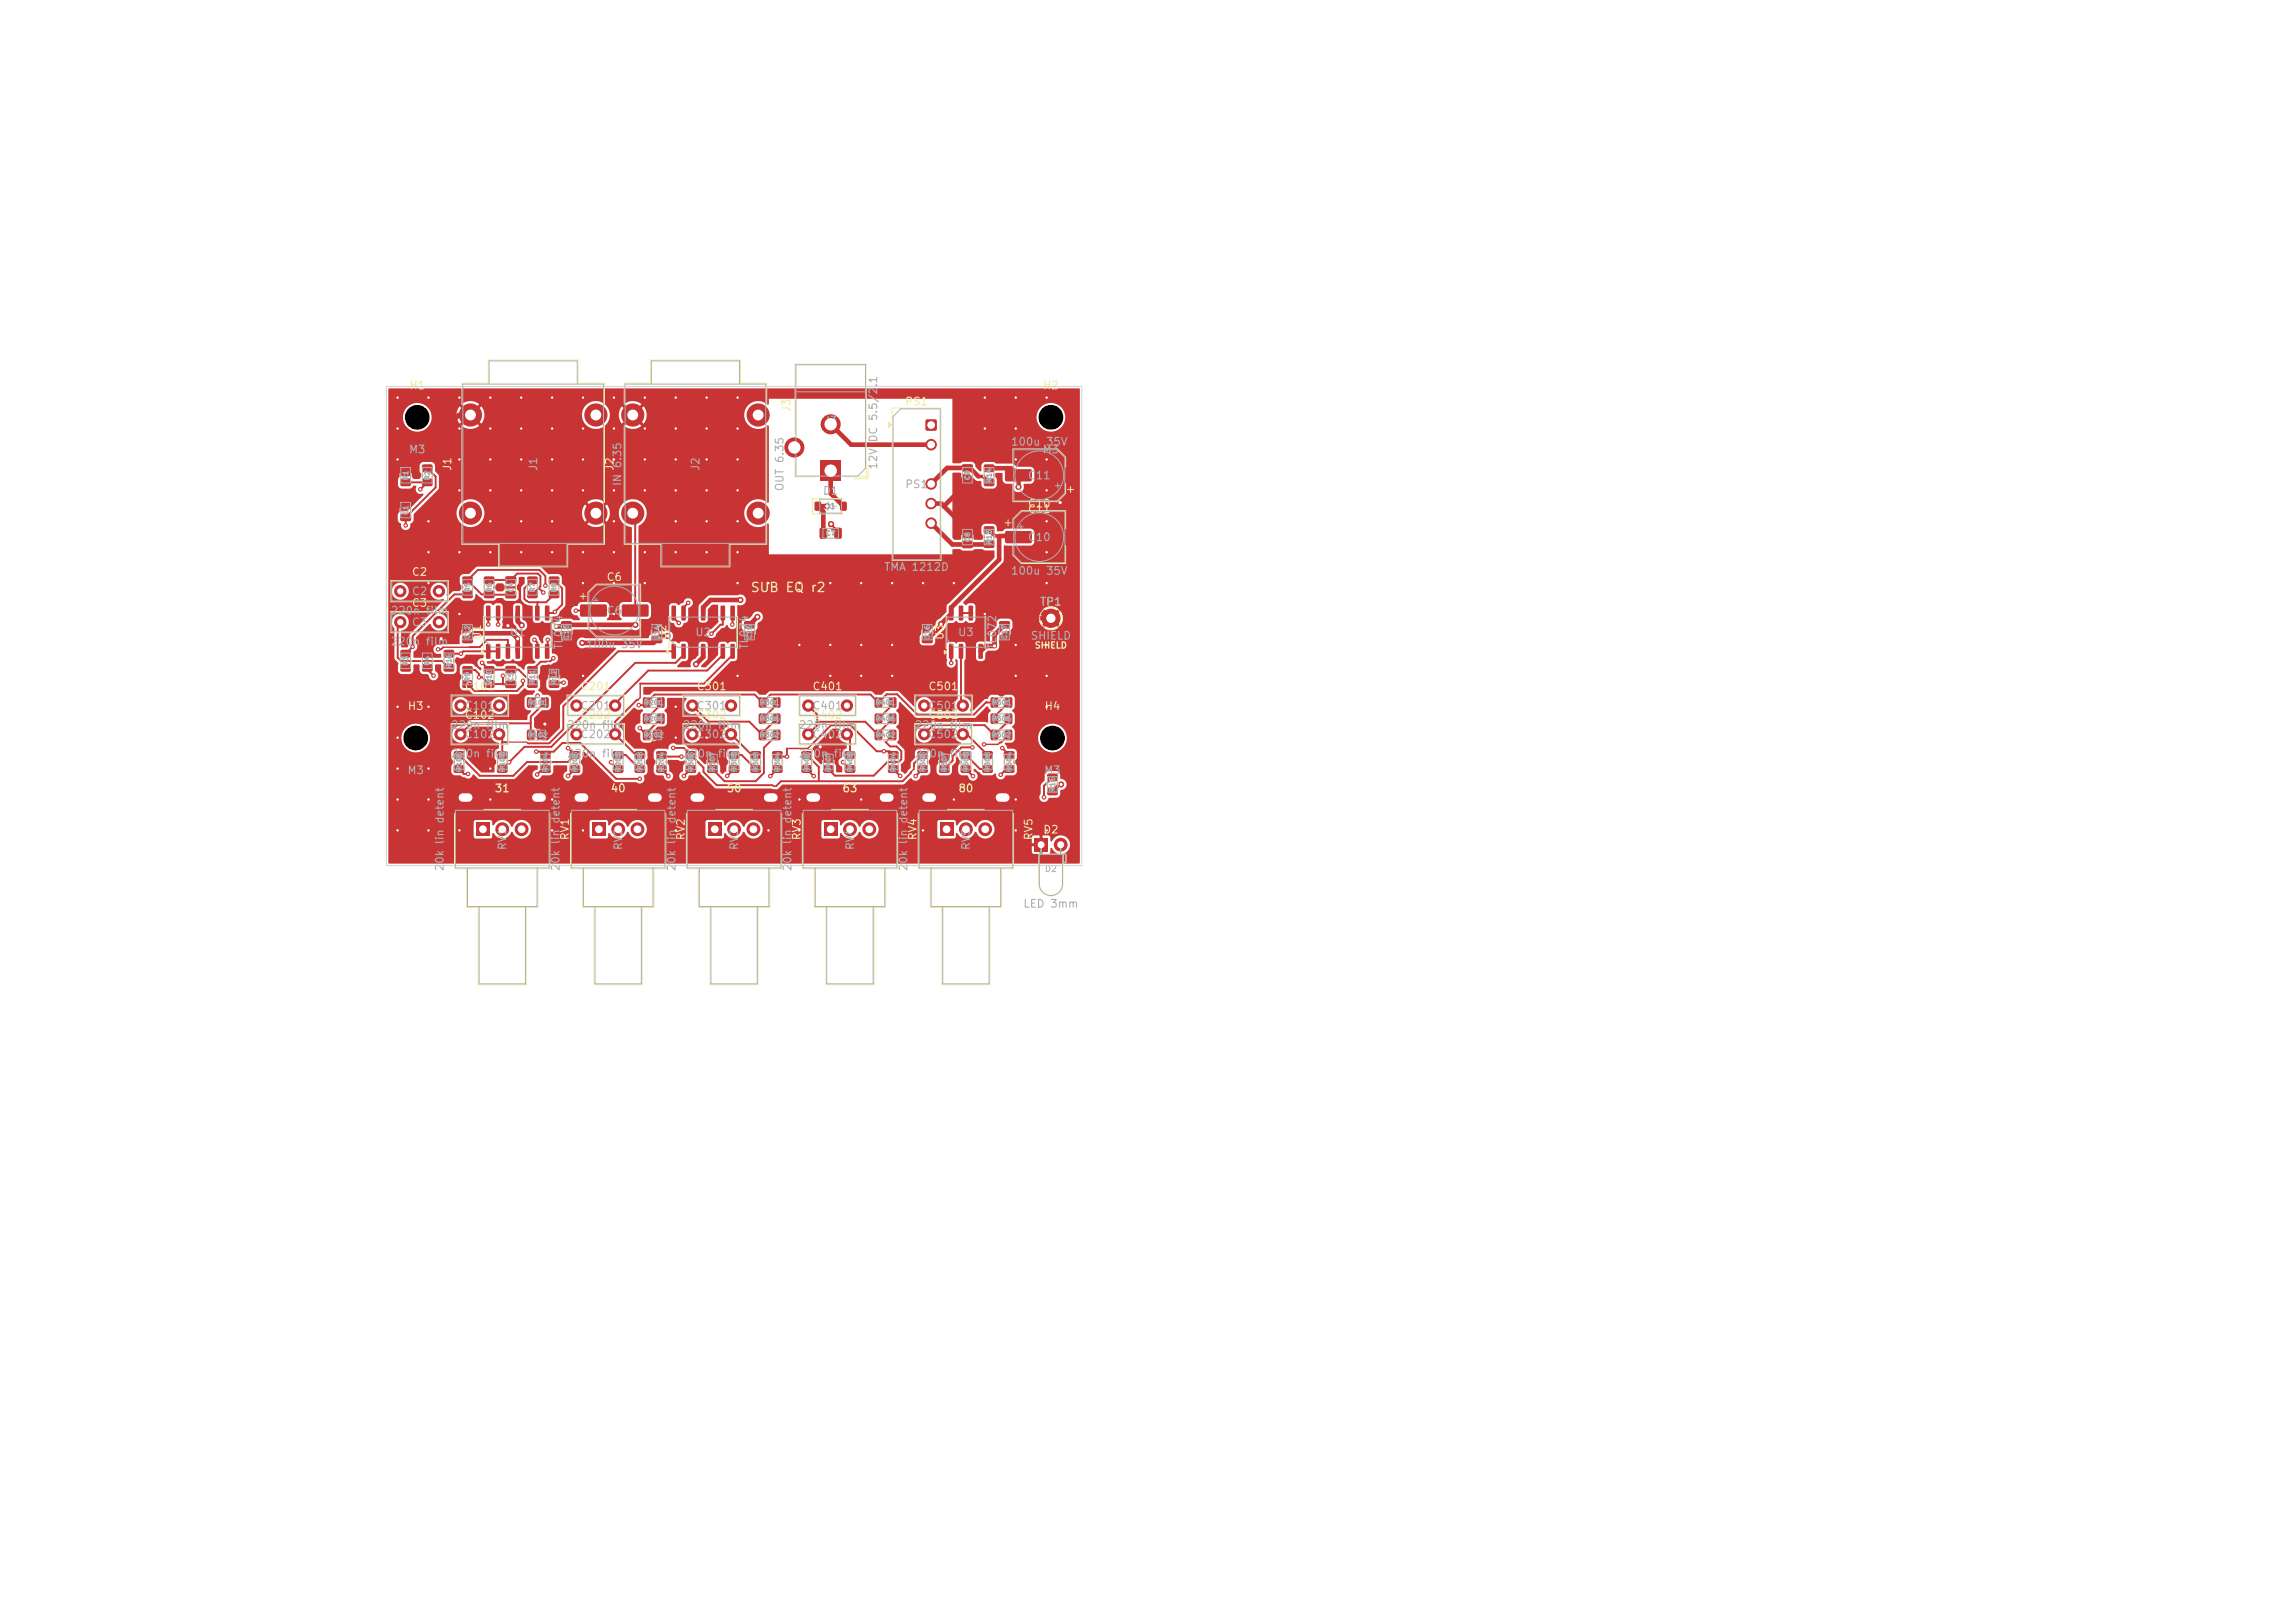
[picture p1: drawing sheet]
<svg xmlns="http://www.w3.org/2000/svg" width="297mm" height="210mm" viewBox="0 0 297 210" stroke-linecap="round" stroke-linejoin="round" font-family="sans-serif">
<defs><g id="words">
<text font-size="1.2" fill="#f2eda1" x="97.1" y="76.9">SUB EQ r2</text>
<g font-size="1" fill="#f2eda1">
<text x="52.9" y="50.6">H1</text>
<text x="102.5" y="53.4" transform="rotate(-90 102.5 53.4)">J3</text>
<text x="117.1" y="52.7">PS1</text>
<text x="134.9" y="50.6">H2</text>
<text x="58.6" y="61" transform="rotate(-90 58.6 61)">J1</text>
<text x="79.6" y="61" transform="rotate(-90 79.6 61)">J2</text>
<text x="132.9" y="65.9">C10</text>
<text x="132.9" y="66.6">C11</text>
<text x="53.2" y="74.8">C2</text>
<text x="78.4" y="75.4">C6</text>
<text x="53.2" y="78.8">C3</text>
<text x="62.5" y="82.9" transform="rotate(-90 62.5 82.9)">U1</text>
<text x="86.5" y="82.9" transform="rotate(-90 86.5 82.9)">U2</text>
<text x="122.4" y="82.9" transform="rotate(-90 122.4 82.9)">U3</text>
<text x="134.5" y="78.6">TP1</text>
<text x="60.1" y="89.6">C101</text>
<text x="75.1" y="89.6">C201</text>
<text x="90.1" y="89.6">C301</text>
<text x="105.1" y="89.6">C401</text>
<text x="120.1" y="89.6">C501</text>
<text x="52.7" y="92.1">H3</text>
<text x="60.1" y="93.3">C102</text>
<text x="75.1" y="93.3">C202</text>
<text x="90.1" y="93.3">C302</text>
<text x="105.1" y="93.3">C402</text>
<text x="120.1" y="93.3">C502</text>
<text x="135.1" y="92.1">H4</text>
<text x="63.9" y="102.8">31</text>
<text x="78.9" y="102.8">40</text>
<text x="93.9" y="102.8">50</text>
<text x="108.9" y="102.8">63</text>
<text x="123.9" y="102.8">80</text>
<text x="73.9" y="108.8" transform="rotate(-90 73.9 108.8)">RV1</text>
<text x="88.9" y="108.8" transform="rotate(-90 88.9 108.8)">RV2</text>
<text x="103.9" y="108.8" transform="rotate(-90 103.9 108.8)">RV3</text>
<text x="118.9" y="108.8" transform="rotate(-90 118.9 108.8)">RV4</text>
<text x="133.9" y="108.8" transform="rotate(-90 133.9 108.8)">RV5</text>
<text x="134.9" y="108.1">D2</text>
</g>
<g font-size="1" fill="#afafaf">
<text x="52.9" y="58.9">M3</text>
<text x="106.5" y="55.2">J3</text>
<text x="113.8" y="57.3" transform="rotate(-90 113.8 57.3)">DC 5.5/2.1</text>
<text x="130.8" y="57.9">100u 35V</text>
<text x="134.9" y="58.9">M3</text>
<text x="69.8" y="61" transform="rotate(-90 69.8 61)">J1</text>
<text x="80.6" y="63" transform="rotate(-90 80.6 63)">IN 6.35</text>
<text x="90.8" y="61" transform="rotate(-90 90.8 61)">J2</text>
<text x="101.6" y="63.6" transform="rotate(-90 101.6 63.6)">OUT 6.35</text>
<text x="106.4" y="64.3">D1</text>
<text x="113.8" y="60.8" transform="rotate(-90 113.8 60.8)">12V</text>
<text x="117.1" y="63.4">PS1</text>
<text x="132.9" y="62.3">C11</text>
<text x="132.9" y="70.3">C10</text>
<text x="53.2" y="77.3">C2</text>
<text x="114.4" y="74.1">TMA 1212D</text>
<text x="130.8" y="74.6">100u 35V</text>
<text x="50.5" y="79.8">220n film</text>
<text x="50.5" y="83.8">220n film</text>
<text x="53.2" y="81.3">C3</text>
<text x="65.9" y="82.6">U1</text>
<text x="78.4" y="79.8">C6</text>
<text x="89.9" y="82.6">U2</text>
<text x="123.9" y="82.6">U3</text>
<text x="133.3" y="83">SHIELD</text>
<text x="73" y="84.1" transform="rotate(-90 73 84.1)">TL074</text>
<text x="75.8" y="84.1">100u 35V</text>
<text x="97" y="84.1" transform="rotate(-90 97 84.1)">TL074</text>
<text x="129.2" y="84.1" transform="rotate(-90 129.2 84.1)">TL072</text>
<text x="58.3" y="94.6">220n film</text>
<text x="60.1" y="95.8">C102</text>
<text x="60.1" y="92.1">C101</text>
<text x="73.3" y="94.6">220n film</text>
<text x="75.1" y="95.8">C202</text>
<text x="75.1" y="92.1">C201</text>
<text x="88.3" y="94.6">220n film</text>
<text x="90.1" y="95.8">C302</text>
<text x="90.1" y="92.1">C301</text>
<text x="103.3" y="94.6">220n film</text>
<text x="105.1" y="92.1">C401</text>
<text x="105.1" y="95.8">C402</text>
<text x="118.3" y="94.6">220n film</text>
<text x="120.1" y="92.1">C501</text>
<text x="120.1" y="95.8">C502</text>
<text x="52.7" y="100.4">M3</text>
<text x="58.3" y="98.3">220n film</text>
<text x="73.3" y="98.3">220n film</text>
<text x="88.3" y="98.3">220n film</text>
<text x="103.3" y="98.3">220n film</text>
<text x="118.3" y="98.3">220n film</text>
<text x="135.1" y="100.4">M3</text>
<text x="57.7" y="112.8" transform="rotate(-90 57.7 112.8)">20k lin detent</text>
<text x="65.8" y="110.1" transform="rotate(-90 65.8 110.1)">RV1</text>
<text x="72.7" y="112.8" transform="rotate(-90 72.7 112.8)">20k lin detent</text>
<text x="80.8" y="110.1" transform="rotate(-90 80.8 110.1)">RV2</text>
<text x="87.7" y="112.8" transform="rotate(-90 87.7 112.8)">20k lin detent</text>
<text x="95.8" y="110.1" transform="rotate(-90 95.8 110.1)">RV3</text>
<text x="102.7" y="112.8" transform="rotate(-90 102.7 112.8)">20k lin detent</text>
<text x="110.8" y="110.1" transform="rotate(-90 110.8 110.1)">RV4</text>
<text x="117.7" y="112.8" transform="rotate(-90 117.7 112.8)">20k lin detent</text>
<text x="125.8" y="110.1" transform="rotate(-90 125.8 110.1)">RV5</text>
<text x="132.4" y="117.7">LED 3mm</text>
</g>
<text font-size=".8" fill="#f2eda1" x="133.8" y="84.1">SHIELD</text>
<text font-size=".8" fill="#afafaf" x="135.1" y="113">D2</text>
<g font-size=".7" fill="#afafaf">
<text x="53" y="62.3" transform="rotate(-90 53 62.3)">R1</text>
<text x="55.8" y="62.3" transform="rotate(-90 55.8 62.3)">R2</text>
<text x="125.7" y="62.3" transform="rotate(-90 125.7 62.3)">C9</text>
<text x="128.5" y="62.6" transform="rotate(-90 128.5 62.6)">R14</text>
<text x="53" y="66.8" transform="rotate(-90 53 66.8)">C1</text>
<text x="106.7" y="69.5">C7</text>
<text x="106.7" y="66">D1</text>
<text x="125.7" y="70.3" transform="rotate(-90 125.7 70.3)">C8</text>
<text x="128.5" y="70.6" transform="rotate(-90 128.5 70.6)">R13</text>
<text x="61" y="76.8" transform="rotate(-90 61 76.8)">R5</text>
<text x="63.8" y="76.8" transform="rotate(-90 63.8 76.8)">R6</text>
<text x="66.6" y="76.8" transform="rotate(-90 66.6 76.8)">C4</text>
<text x="69.4" y="76.8" transform="rotate(-90 69.4 76.8)">R7</text>
<text x="72.2" y="76.8" transform="rotate(-90 72.2 76.8)">R8</text>
<text x="61" y="82.9" transform="rotate(-90 61 82.9)">C12</text>
<text x="73.8" y="82.9" transform="rotate(-90 73.8 82.9)">C13</text>
<text x="85.5" y="82.9" transform="rotate(-90 85.5 82.9)">C14</text>
<text x="97.5" y="82.9" transform="rotate(-90 97.5 82.9)">C15</text>
<text x="120.5" y="82.9" transform="rotate(-90 120.5 82.9)">C16</text>
<text x="130.5" y="82.9" transform="rotate(-90 130.5 82.9)">C17</text>
<text x="53" y="86.3" transform="rotate(-90 53 86.3)">R3</text>
<text x="55.8" y="86.3" transform="rotate(-90 55.8 86.3)">R4</text>
<text x="58.6" y="86.6" transform="rotate(-90 58.6 86.6)">R16</text>
<text x="61" y="88.4" transform="rotate(-90 61 88.4)">R9</text>
<text x="63.8" y="88.7" transform="rotate(-90 63.8 88.7)">R10</text>
<text x="66.6" y="88.4" transform="rotate(-90 66.6 88.4)">C5</text>
<text x="69.4" y="88.7" transform="rotate(-90 69.4 88.7)">R11</text>
<text x="72.2" y="88.7" transform="rotate(-90 72.2 88.7)">R12</text>
<text x="68.2" y="91.4">R101</text>
<text x="68.2" y="95.6">R102</text>
<text x="83.2" y="95.6">R202</text>
<text x="83.2" y="91.4">R201</text>
<text x="83.2" y="93.5">R206</text>
<text x="98.2" y="91.4">R301</text>
<text x="98.2" y="95.6">R302</text>
<text x="98.2" y="93.5">R306</text>
<text x="113.2" y="91.4">R401</text>
<text x="113.2" y="95.6">R402</text>
<text x="113.2" y="93.5">R406</text>
<text x="128.2" y="93.5">R506</text>
<text x="128.2" y="91.4">R501</text>
<text x="128.2" y="95.6">R502</text>
<text x="59.9" y="100" transform="rotate(-90 59.9 100)">R105</text>
<text x="65.5" y="100" transform="rotate(-90 65.5 100)">R103</text>
<text x="71.1" y="100" transform="rotate(-90 71.1 100)">R104</text>
<text x="74.9" y="100" transform="rotate(-90 74.9 100)">R205</text>
<text x="80.5" y="100" transform="rotate(-90 80.5 100)">R203</text>
<text x="83.3" y="100" transform="rotate(-90 83.3 100)">R208</text>
<text x="86.1" y="100" transform="rotate(-90 86.1 100)">R204</text>
<text x="89.9" y="100" transform="rotate(-90 89.9 100)">R305</text>
<text x="92.7" y="100" transform="rotate(-90 92.7 100)">R307</text>
<text x="95.5" y="100" transform="rotate(-90 95.5 100)">R303</text>
<text x="98.3" y="100" transform="rotate(-90 98.3 100)">R308</text>
<text x="101.1" y="100" transform="rotate(-90 101.1 100)">R304</text>
<text x="104.9" y="100" transform="rotate(-90 104.9 100)">R405</text>
<text x="107.7" y="100" transform="rotate(-90 107.7 100)">R407</text>
<text x="110.5" y="100" transform="rotate(-90 110.5 100)">R403</text>
<text x="116.1" y="100" transform="rotate(-90 116.1 100)">R404</text>
<text x="119.9" y="100" transform="rotate(-90 119.9 100)">R505</text>
<text x="122.7" y="100" transform="rotate(-90 122.7 100)">R507</text>
<text x="125.5" y="100" transform="rotate(-90 125.5 100)">R503</text>
<text x="128.3" y="100" transform="rotate(-90 128.3 100)">R508</text>
<text x="131.1" y="100" transform="rotate(-90 131.1 100)">R504</text>
<text x="136.7" y="102.6" transform="rotate(-90 136.7 102.6)">R15</text>
</g>
<g font-size=".5" fill="#afafaf">
<text x="68.6" y="91.3">R101</text>
<text x="68.6" y="95.5">R102</text>
<text x="83.6" y="95.5">R202</text>
<text x="83.6" y="91.3">R201</text>
<text x="83.6" y="93.4">R206</text>
<text x="98.6" y="91.3">R301</text>
<text x="98.6" y="95.5">R302</text>
<text x="98.6" y="93.4">R306</text>
<text x="113.6" y="91.3">R401</text>
<text x="113.6" y="95.5">R402</text>
<text x="113.6" y="93.4">R406</text>
<text x="128.6" y="93.4">R506</text>
<text x="128.6" y="91.3">R501</text>
<text x="128.6" y="95.5">R502</text>
<text x="59.8" y="99.6" transform="rotate(-90 59.8 99.6)">R105</text>
<text x="65.4" y="99.6" transform="rotate(-90 65.4 99.6)">R103</text>
<text x="71" y="99.6" transform="rotate(-90 71 99.6)">R104</text>
<text x="74.8" y="99.6" transform="rotate(-90 74.8 99.6)">R205</text>
<text x="80.4" y="99.6" transform="rotate(-90 80.4 99.6)">R203</text>
<text x="83.2" y="99.6" transform="rotate(-90 83.2 99.6)">R208</text>
<text x="86" y="99.6" transform="rotate(-90 86 99.6)">R204</text>
<text x="89.8" y="99.6" transform="rotate(-90 89.8 99.6)">R305</text>
<text x="92.6" y="99.6" transform="rotate(-90 92.6 99.6)">R307</text>
<text x="95.4" y="99.6" transform="rotate(-90 95.4 99.6)">R303</text>
<text x="98.2" y="99.6" transform="rotate(-90 98.2 99.6)">R308</text>
<text x="101" y="99.6" transform="rotate(-90 101 99.6)">R304</text>
<text x="104.8" y="99.6" transform="rotate(-90 104.8 99.6)">R405</text>
<text x="107.6" y="99.6" transform="rotate(-90 107.6 99.6)">R407</text>
<text x="110.4" y="99.6" transform="rotate(-90 110.4 99.6)">R403</text>
<text x="116" y="99.6" transform="rotate(-90 116 99.6)">R404</text>
<text x="119.8" y="99.6" transform="rotate(-90 119.8 99.6)">R505</text>
<text x="122.6" y="99.6" transform="rotate(-90 122.6 99.6)">R507</text>
<text x="125.4" y="99.6" transform="rotate(-90 125.4 99.6)">R503</text>
<text x="128.2" y="99.6" transform="rotate(-90 128.2 99.6)">R508</text>
<text x="131" y="99.6" transform="rotate(-90 131 99.6)">R504</text>
</g>
</g></defs>
<g fill="#c83434">
<path d="M103.8 99.1l.1-.1h1l.2 .3v.6l-.3 .1h-.9l-.2-.2z"/>
<path d="M103.8 97.2h.1h1l.2 .2v.6l-.3 .2h-.9l-.2-.2z"/>
<path d="M122.8 83.3h.4l.2 .1v1.7l-.1 .1-.4 .1-.1-.1z"/>
<path d="M124.1 83.3h.4l.2 .1v1.7l-.1 .1-.4 .1-.1-.1z"/>
<path d="M125.4 83.3h.4l.1 .1v1.7l-.1 .1-.3 .1-.2-.1z"/>
<path d="M126.6 83.3h.5l.1 .1v1.7l-.1 .1-.3 .1-.2-.1z"/>
<path d="M126.6 78.4h.5h.1v1.8l-.1 .1h-.3l-.2-.1z"/>
<path d="M125.4 78.4h.4h.1v1.8l-.1 .1h-.3l-.2-.1z"/>
<path d="M124.1 78.4h.4h.2v1.8l-.1 .1h-.4l-.1-.1z"/>
<path d="M122.8 78.4h.4h.2v1.8l-.1 .1h-.4l-.1-.1z"/>
<path d="M70 99.1l.1-.1h1l.2 .3v.6l-.3 .1h-.9l-.2-.2z"/>
<path d="M70 97.2h.1h1l.2 .2v.6l-.3 .2h-.9l-.2-.2z"/>
<path d="M130 99.1l.1-.1h1l.2 .3v.6l-.3 .1h-.9l-.2-.2z"/>
<path d="M130 97.2h.1h1l.2 .2v.6l-.3 .2h-.9l-.2-.2z"/>
<path d="M121.6 99.1l.1-.1h1l.2 .3v.6l-.3 .1h-.9l-.2-.2z"/>
<path d="M121.6 97.2h.1h1l.2 .2v.6l-.3 .2h-.9l-.2-.2z"/>
<path d="M51.8 66.5h.2h1.1l.1 .2v.6l-.2 .2-1.1-.1-.1-.2z"/>
<path d="M51.8 64.6h.2h1.1l.1 .2v.6l-.2 .2-1.1-.1-.1-.2z"/>
<path d="M124.5 62h.2h1.1l.1 .2v.6l-.2 .2-1.1-.1-.1-.2z"/>
<path d="M124.5 60.1h.2h1.1l.1 .2v.6l-.2 .2-1.1-.1-.1-.2z"/>
<path d="M91.6 106.4h1.8v1.8h-1.8z"/>
<path d="M88.9 102.3l.4-.1 2.2 .1 .2 .3v1.3l-.2 .2-.3 .1-2.2-.1-.2-.2-.1-.2 .1-1.1z"/>
<path d="M98.4 102.3l.3-.1 2.3 .1 .2 .3v1.3l-.2 .2-.2 .1-2.3-.1-.2-.2-.1-.2 .1-1.1z"/>
<path d="M83.2 94.5l.7-.1 .3 .2v1l-.2 .2h-.6l-.2-.2v-.9z"/>
<path d="M85.1 94.5l.7-.1 .2 .2v1l-.1 .2h-.7l-.2-.2v-.9z"/>
<path d="M68.2 90.3l.8-.1 .2 .2v1l-.2 .2h-.6l-.2-.2v-.9z"/>
<path d="M70.1 90.3l.7-.1 .2 .2v1l-.1 .2h-.7l-.2-.2v-.9z"/>
<path d="M127.4 62l.1-.1h1l.2 .3v.6l-.2 .1h-1l-.2-.2z"/>
<path d="M127.4 60.1h.1h1l.2 .2v.6l-.2 .2h-1l-.2-.2z"/>
<path d="M76.6 106.4h1.8v1.8h-1.8z"/>
<path d="M73.9 102.3l.3-.1 2.3 .1 .2 .3v1.3l-.2 .2-.3 .1-2.2-.1-.2-.2v-.2v-1.1z"/>
<path d="M83.4 102.3l.3-.1 2.3 .1 .2 .3v1.3l-.2 .2-.2 .1-2.3-.1-.2-.2-.1-.2 .1-1.1z"/>
<path d="M82.2 99.1l.1-.1h1l.2 .3v.6l-.3 .1h-.9l-.2-.2z"/>
<path d="M82.2 97.2h.1h1l.2 .2v.6l-.3 .2h-.9l-.2-.2z"/>
<path d="M91.6 99.1l.1-.1h1l.2 .3v.6l-.2 .1h-1l-.2-.2z"/>
<path d="M91.6 97.2h.1h1l.2 .2v.6l-.2 .2h-1l-.2-.2z"/>
<path d="M59.8 82.3h.2h1.1l.1 .2v.6l-.2 .2-1.1-.1-.1-.2z"/>
<path d="M59.8 80.4h.2h1.1l.1 .2v.6l-.2 .2-1.1-.1-.1-.2z"/>
<path d="M128.2 92.4l.7-.1 .3 .2v1l-.2 .2h-.6l-.2-.2v-.9z"/>
<path d="M130.1 92.4l.7-.1 .2 .2v1l-.1 .2h-.7l-.2-.2v-.9z"/>
<path d="M106.1 68.3h.7l.2 .1v1.1l-.1 .2h-.6l-.2-.1-.1-1.1z"/>
<path d="M108 68.3h.7l.2 .1v1.1l-.1 .2h-.6l-.2-.1-.1-1.1z"/>
<path d="M113.2 90.3l.7-.1 .3 .2v1l-.2 .2h-.6l-.2-.2v-.9z"/>
<path d="M115.1 90.3l.7-.1 .2 .2v1l-.1 .2h-.7l-.2-.2v-.9z"/>
<path d="M98.2 90.3l.7-.1 .3 .2v1l-.2 .2h-.6l-.2-.2v-.9z"/>
<path d="M100.1 90.3l.7-.1 .2 .2v1l-.1 .2h-.7l-.2-.2v-.9z"/>
<path d="M54.7 62l.1-.1h1l.2 .3v.6l-.3 .1h-.9l-.2-.2z"/>
<path d="M54.7 60.1h.1h1l.2 .2v.6l-.3 .2h-.9l-.2-.2z"/>
<path d="M118.8 99.1l.1-.1h1l.2 .3v.6l-.3 .1h-.9l-.2-.2z"/>
<path d="M118.8 97.2h.1h1l.2 .2v.6l-.3 .2h-.9l-.2-.2z"/>
<path d="M106.6 99.1l.1-.1h1l.2 .3v.6l-.2 .1h-1l-.2-.2z"/>
<path d="M106.6 97.2h.1h1l.2 .2v.6l-.2 .2h-1l-.2-.2z"/>
<path d="M62.9 83.3h.4l.2 .1v1.7l-.1 .1-.4 .1-.1-.1z"/>
<path d="M64.2 83.3h.4l.1 .1 .1 1.7-.1 .1-.4 .1-.1-.1z"/>
<path d="M65.5 83.3h.4l.1 .1v1.7l-.1 .1-.3 .1-.2-.1z"/>
<path d="M66.7 83.3h.4l.2 .1v1.7l-.1 .1-.3 .1-.2-.1z"/>
<path d="M68 83.3h.4l.2 .1v1.7l-.1 .1-.4 .1-.1-.1z"/>
<path d="M69.3 83.3h.4l.1 .1v1.7l-.1 .1-.3 .1-.1-.1z"/>
<path d="M70.6 83.3h.4l.1 .1v1.7l-.1 .1-.3 .1-.2-.1z"/>
<path d="M70.6 78.4h.4h.1v1.8l-.1 .1h-.3l-.2-.1z"/>
<path d="M69.3 78.4h.4h.1v1.8l-.1 .1h-.3l-.1-.1z"/>
<path d="M68 78.4h.4h.2v1.8l-.1 .1h-.4l-.1-.1z"/>
<path d="M66.7 78.4h.4h.2v1.8l-.1 .1h-.3l-.2-.1z"/>
<path d="M65.5 78.4h.4h.1v1.8l-.1 .1h-.3l-.2-.1z"/>
<path d="M64.2 78.4h.4h.1l.1 1.8-.1 .1h-.4l-.1-.1z"/>
<path d="M62.9 78.4h.4h.2v1.8l-.1 .1h-.4l-.1-.1z"/>
<path d="M127.4 70l.1-.1h1l.2 .3v.6l-.2 .1h-1l-.2-.2z"/>
<path d="M127.4 68.1h.1h1l.2 .2v.6l-.2 .2h-1l-.2-.2z"/>
<path d="M59.9 76.5l.1-.1h1l.2 .3v.6l-.3 .1h-.9l-.2-.2z"/>
<path d="M59.9 74.6h.1h1l.2 .2v.6l-.3 .2h-.9l-.2-.2z"/>
<path d="M98.2 94.5l.7-.1 .3 .2v1l-.2 .2h-.6l-.2-.2v-.9z"/>
<path d="M100.1 94.5l.7-.1 .2 .2v1l-.1 .2h-.7l-.2-.2v-.9z"/>
<path d="M68.3 88.1l.1-.1h1l.2 .3v.6l-.2 .1h-1l-.2-.2z"/>
<path d="M68.3 86.2h.1h1l.2 .2v.6l-.2 .2h-1l-.2-.2z"/>
<path d="M59.9 88.1l.1-.1h1l.2 .3v.6l-.3 .1h-.9l-.2-.2z"/>
<path d="M59.9 86.2h.1h1l.2 .2v.6l-.3 .2h-.9l-.2-.2z"/>
<path d="M62.7 76.5l.1-.1h1l.2 .3v.6l-.2 .1h-1l-.2-.2z"/>
<path d="M62.7 74.6h.1h1l.2 .2v.6l-.2 .2h-1l-.2-.2z"/>
<path d="M119.8 54.3h.2h1.2v.2v1.2l-.2 .1-1.2-.1-.1-.2z"/>
<path d="M68.2 94.5l.8-.1 .2 .2v1l-.2 .2h-.6l-.2-.2v-.9z"/>
<path d="M70.1 94.5l.7-.1 .2 .2v1l-.1 .2h-.7l-.2-.2v-.9z"/>
<path d="M68.3 76.5l.1-.1h1l.2 .3v.6l-.2 .1h-1l-.2-.2z"/>
<path d="M68.3 74.6h.1h1l.2 .2v.6l-.2 .2h-1l-.2-.2z"/>
<path d="M57.5 86l.1-.1h1l.2 .3v.6l-.2 .1h-1l-.2-.2z"/>
<path d="M57.5 84.1h.1h1l.2 .2v.6l-.2 .2h-1l-.2-.2z"/>
<path d="M72.6 82.3h.2h1.1l.1 .2v.6l-.2 .2-1.1-.1-.1-.2z"/>
<path d="M72.6 80.4h.2h1.1l.1 .2v.6l-.2 .2-1.1-.1-.1-.2z"/>
<path d="M73.8 99.1l.2-.1h.9l.2 .3v.6l-.3 .1h-.9l-.2-.2z"/>
<path d="M73.8 97.2h.2h.9l.2 .2v.6l-.3 .2h-.9l-.2-.2z"/>
<path d="M65.4 88.1h.2h1.1l.1 .2v.6l-.2 .2-1.1-.1-.1-.2z"/>
<path d="M65.4 86.2h.2h1.1l.1 .2v.6l-.2 .2-1.1-.1-.1-.2z"/>
<path d="M83.2 90.3l.7-.1 .3 .2v1l-.2 .2h-.6l-.2-.2v-.9z"/>
<path d="M85.1 90.3l.7-.1 .2 .2v1l-.1 .2h-.7l-.2-.2v-.9z"/>
<path d="M62.7 88.1l.1-.1h1l.2 .3v.6l-.2 .1h-1l-.2-.2z"/>
<path d="M62.7 86.2h.1h1l.2 .2v.6l-.2 .2h-1l-.2-.2z"/>
<path d="M96.3 82.3h.2h1.1l.1 .2v.6l-.2 .2-1.1-.1-.1-.2z"/>
<path d="M96.3 80.4h.2h1.1l.1 .2v.6l-.2 .2-1.1-.1-.1-.2z"/>
<path d="M109.4 99.1l.1-.1h1l.2 .3v.6l-.2 .1h-1l-.2-.2z"/>
<path d="M109.4 97.2h.1h1l.2 .2v.6l-.2 .2h-1l-.2-.2z"/>
<path d="M113.2 94.5l.7-.1 .3 .2v1l-.2 .2h-.6l-.2-.2v-.9z"/>
<path d="M115.1 94.5l.7-.1 .2 .2v1l-.1 .2h-.7l-.2-.2v-.9z"/>
<path d="M128.2 90.3l.7-.1 .3 .2v1l-.2 .2h-.6l-.2-.2v-.9z"/>
<path d="M130.1 90.3l.7-.1 .2 .2v1l-.1 .2h-.7l-.2-.2v-.9z"/>
<path d="M98.2 92.4l.7-.1 .3 .2v1l-.2 .2h-.6l-.2-.2v-.9z"/>
<path d="M100.1 92.4l.7-.1 .2 .2v1l-.1 .2h-.7l-.2-.2v-.9z"/>
<path d="M129.3 82.3h.2h1.1l.1 .2v.6l-.2 .2-1.1-.1-.1-.2z"/>
<path d="M129.3 80.4h.2h1.1l.1 .2v.6l-.2 .2-1.1-.1-.1-.2z"/>
<path d="M64.4 99.1l.2-.1h.9l.2 .3v.6l-.3 .1h-.9l-.2-.2z"/>
<path d="M64.4 97.2h.2h.9l.2 .2v.6l-.3 .2h-.9l-.2-.2z"/>
<path d="M51.9 62l.2-.1h.9l.2 .3v.6l-.3 .1h-.9l-.2-.2z"/>
<path d="M51.9 60.1h.2h.9l.2 .2v.6l-.3 .2h-.9l-.2-.2z"/>
<path d="M124.4 99.1l.1-.1h1l.2 .3v.6l-.2 .1h-1l-.2-.2z"/>
<path d="M124.4 97.2h.1h1l.2 .2v.6l-.2 .2h-1l-.2-.2z"/>
<path d="M128.2 94.5l.7-.1 .3 .2v1l-.2 .2h-.6l-.2-.2v-.9z"/>
<path d="M130.1 94.5l.7-.1 .2 .2v1l-.1 .2h-.7l-.2-.2v-.9z"/>
<path d="M130.1 68.8l.2-.1h3.1l.1 .3v1.1l-.2 .2h-3.1l-.1-.2z"/>
<path d="M135.5 68.8l.2-.1h3.1l.1 .3v1.1l-.2 .2h-3.1l-.1-.2z"/>
<path d="M51.9 86l.2-.1h.9l.2 .3v.6l-.3 .1h-.9l-.2-.2z"/>
<path d="M51.9 84.1h.2h.9l.2 .2v.6l-.3 .2h-.9l-.2-.2z"/>
<path d="M65.4 76.5h.2h1.1l.1 .2v.6l-.2 .2-1.1-.1-.1-.2z"/>
<path d="M65.4 74.6h.2h1.1l.1 .2v.6l-.2 .2-1.1-.1-.1-.2z"/>
<path d="M119.3 82.3h.2h1.1l.1 .2v.6l-.2 .2-1.1-.1-.1-.2z"/>
<path d="M119.3 80.4h.2h1.1l.1 .2v.6l-.2 .2-1.1-.1-.1-.2z"/>
<path d="M115 99.1l.1-.1h1l.2 .3v.6l-.3 .1h-.9l-.2-.2z"/>
<path d="M115 97.2h.1h1l.2 .2v.6l-.3 .2h-.9l-.2-.2z"/>
<path d="M106.2 59.6h2.6v2.6h-2.6z"/>
<path d="M106.6 106.4h1.8v1.8h-1.8z"/>
<path d="M103.9 102.3l.4-.1 2.2 .1 .2 .3v1.3l-.2 .2-.3 .1-2.2-.1-.2-.2-.1-.2 .1-1.1z"/>
<path d="M113.4 102.3l.3-.1 2.3 .1 .2 .3v1.3l-.2 .2-.2 .1-2.3-.1-.2-.2-.1-.2 .1-1.1z"/>
<path d="M61.6 106.4h1.8v1.8h-1.8z"/>
<path d="M58.9 102.3l.3-.1 2.3 .1 .2 .3v1.3l-.2 .2-.2 .1-2.3-.1-.2-.2v-.2v-1.1z"/>
<path d="M68.4 102.3l.4-.1 2.2 .1 .2 .3v1.3l-.2 .2-.3 .1-2.2-.1-.2-.2-.1-.2 .1-1.1z"/>
<path d="M75.1 78.3l.2-.1h3.1l.1 .3v1.1l-.2 .2h-3.1l-.2-.2z"/>
<path d="M80.5 78.3l.2-.1h3.1l.1 .3v1.1l-.2 .2h-3.1l-.2-.2z"/>
<path d="M85 99.1l.1-.1h1l.2 .3v.6l-.3 .1h-.9l-.2-.2z"/>
<path d="M85 97.2h.1h1l.2 .2v.6l-.3 .2h-.9l-.2-.2z"/>
<path d="M100 99.1l.1-.1h1l.2 .3v.6l-.3 .1h-.9l-.2-.2z"/>
<path d="M100 97.2h.1h1l.2 .2v.6l-.3 .2h-.9l-.2-.2z"/>
<path d="M97.2 99.1l.2-.1h.9l.2 .3v.6l-.3 .1h-.9l-.2-.2z"/>
<path d="M97.2 97.2h.2h.9l.2 .2v.6l-.3 .2h-.9l-.2-.2z"/>
<path d="M105.5 65l.1-.1 .6 .1 .1 .1-.1 .9-.1 .1-.6-.1-.1-.1z"/>
<path d="M108.8 65l.1-.1 .6 .1 .1 .1-.1 .9-.1 .1-.6-.1-.1-.1z"/>
<path d="M84.3 82.3h.2h1.1l.1 .2v.6l-.2 .2-1.1-.1-.1-.2z"/>
<path d="M84.3 80.4h.2h1.1l.1 .2v.6l-.2 .2-1.1-.1-.1-.2z"/>
<path d="M71.1 88.1l.2-.1h.9l.2 .3v.6l-.3 .1h-.9l-.2-.2z"/>
<path d="M71.1 86.2h.2h.9l.2 .2v.6l-.3 .2h-.9l-.2-.2z"/>
<path d="M88.8 99.1l.1-.1h1l.2 .3v.6l-.3 .1h-.9l-.2-.2z"/>
<path d="M88.8 97.2h.1h1l.2 .2v.6l-.3 .2h-.9l-.2-.2z"/>
<path d="M94.4 99.1l.2-.1h.9l.2 .3v.6l-.3 .1h-.9l-.2-.2z"/>
<path d="M94.4 97.2h.2h.9l.2 .2v.6l-.3 .2h-.9l-.2-.2z"/>
<path d="M127.2 99.1l.2-.1h.9l.2 .3v.6l-.3 .1h-.9l-.2-.2z"/>
<path d="M127.2 97.2h.2h.9l.2 .2v.6l-.3 .2h-.9l-.2-.2z"/>
<path d="M121.6 106.4h1.8v1.8h-1.8z"/>
<path d="M118.9 102.3l.4-.1 2.2 .1 .2 .3v1.3l-.2 .2-.3 .1-2.2-.1-.2-.2-.1-.2 .1-1.1z"/>
<path d="M128.4 102.3l.3-.1 2.3 .1 .2 .3v1.3l-.2 .2-.2 .1-2.3-.1-.2-.2-.1-.2 .1-1.1z"/>
<path d="M124.5 70h.2h1.1l.1 .2v.6l-.2 .2-1.1-.1-.1-.2z"/>
<path d="M124.5 68.1h.2h1.1l.1 .2v.6l-.2 .2-1.1-.1-.1-.2z"/>
<path d="M79.4 99.1l.2-.1h.9l.2 .3v.6l-.3 .1h-.9l-.2-.2z"/>
<path d="M79.4 97.2h.2h.9l.2 .2v.6l-.3 .2h-.9l-.2-.2z"/>
<path d="M54.7 86l.1-.1h1l.2 .3v.6l-.3 .1h-.9l-.2-.2z"/>
<path d="M54.7 84.1h.1h1l.2 .2v.6l-.3 .2h-.9l-.2-.2z"/>
<path d="M86.9 83.3h.4l.2 .1v1.7l-.1 .1-.4 .1-.1-.1z"/>
<path d="M88.2 83.3h.4l.1 .1 .1 1.7-.1 .1-.4 .1-.1-.1z"/>
<path d="M89.5 83.3h.4l.1 .1v1.7l-.1 .1-.3 .1-.2-.1z"/>
<path d="M90.7 83.3h.5l.1 .1v1.7l-.1 .1-.4 .1-.1-.1z"/>
<path d="M92 83.3h.4l.2 .1v1.7l-.1 .1-.4 .1-.1-.1z"/>
<path d="M93.3 83.3h.4l.1 .1v1.7l-.1 .1-.3 .1-.1-.1z"/>
<path d="M94.6 83.3h.4l.1 .1v1.7l-.1 .1-.3 .1-.2-.1z"/>
<path d="M94.6 78.4h.4h.1v1.8l-.1 .1h-.3l-.2-.1z"/>
<path d="M93.3 78.4h.4h.1v1.8l-.1 .1h-.3l-.1-.1z"/>
<path d="M92 78.4h.4h.2v1.8l-.1 .1h-.4l-.1-.1z"/>
<path d="M90.7 78.4h.5h.1v1.8l-.1 .1h-.4l-.1-.1z"/>
<path d="M89.5 78.4h.4h.1v1.8l-.1 .1h-.3l-.2-.1z"/>
<path d="M88.2 78.4h.4h.1l.1 1.8-.1 .1h-.4l-.1-.1z"/>
<path d="M86.9 78.4h.4h.2v1.8l-.1 .1h-.4l-.1-.1z"/>
<path d="M58.8 99.1l.2-.1h.9l.2 .3v.6l-.3 .1h-.9l-.2-.2z"/>
<path d="M58.8 97.2h.2h.9l.2 .2v.6l-.3 .2h-.9l-.2-.2z"/>
<path d="M113.2 92.4l.7-.1 .3 .2v1l-.2 .2h-.6l-.2-.2v-.9z"/>
<path d="M115.1 92.4l.7-.1 .2 .2v1l-.1 .2h-.7l-.2-.2v-.9z"/>
<path d="M133.8 108.4h1.8v1.8h-1.8z"/>
<path d="M83.2 92.4l.7-.1 .3 .2v1l-.2 .2h-.6l-.2-.2v-.9z"/>
<path d="M85.1 92.4l.7-.1 .2 .2v1l-.1 .2h-.7l-.2-.2v-.9z"/>
<path d="M135.5 60.8l.2-.1h3.1l.1 .3v1.1l-.2 .2h-3.1l-.1-.2z"/>
<path d="M130.1 60.8l.2-.1h3.1l.1 .3v1.1l-.2 .2h-3.1l-.1-.2z"/>
<path d="M135.6 102l.2-.1h.9l.2 .3v.6l-.3 .1h-.9l-.2-.2z"/>
<path d="M135.6 100.1h.2h.9l.2 .2v.6l-.3 .2h-.9l-.2-.2z"/>
<path d="M71.1 76.5l.2-.1h.9l.2 .3v.6l-.3 .1h-.9l-.2-.2z"/>
<path d="M71.1 74.6h.2h.9l.2 .2v.6l-.3 .2h-.9l-.2-.2z"/>
<circle cx="95" cy="107.3" r=".9"/>
<circle cx="97.5" cy="107.3" r=".9"/>
<circle cx="89.6" cy="95" r=".8"/>
<circle cx="94.6" cy="95" r=".8"/>
<circle cx="81.9" cy="53.7" r="1.5"/>
<circle cx="98.1" cy="53.7" r="1.5"/>
<circle cx="81.9" cy="66.4" r="1.5"/>
<circle cx="98.1" cy="66.4" r="1.5"/>
<circle cx="80" cy="107.3" r=".9"/>
<circle cx="82.5" cy="107.3" r=".9"/>
<circle cx="119.6" cy="91.3" r=".8"/>
<circle cx="124.6" cy="91.3" r=".8"/>
<circle cx="136" cy="80" r="1.25"/>
<circle cx="74.6" cy="95" r=".8"/>
<circle cx="79.6" cy="95" r=".8"/>
<circle cx="59.6" cy="95" r=".8"/>
<circle cx="64.6" cy="95" r=".8"/>
<circle cx="104.6" cy="91.3" r=".8"/>
<circle cx="109.6" cy="91.3" r=".8"/>
<circle cx="120.5" cy="57.5" r=".75"/>
<circle cx="120.5" cy="62.6" r=".75"/>
<circle cx="120.5" cy="65.2" r=".75"/>
<circle cx="120.5" cy="67.7" r=".75"/>
<circle cx="74.6" cy="91.3" r=".8"/>
<circle cx="79.6" cy="91.3" r=".8"/>
<circle cx="89.6" cy="91.3" r=".8"/>
<circle cx="94.6" cy="91.3" r=".8"/>
<circle cx="51.8" cy="76.5" r=".8"/>
<circle cx="56.8" cy="76.5" r=".8"/>
<circle cx="107.5" cy="54.9" r="1.3"/>
<circle cx="102.8" cy="57.9" r="1.3"/>
<circle cx="110" cy="107.3" r=".9"/>
<circle cx="112.5" cy="107.3" r=".9"/>
<circle cx="65" cy="107.3" r=".9"/>
<circle cx="67.5" cy="107.3" r=".9"/>
<circle cx="51.8" cy="80.5" r=".8"/>
<circle cx="56.8" cy="80.5" r=".8"/>
<circle cx="119.6" cy="95" r=".8"/>
<circle cx="124.6" cy="95" r=".8"/>
<circle cx="104.6" cy="95" r=".8"/>
<circle cx="109.6" cy="95" r=".8"/>
<circle cx="60.9" cy="53.7" r="1.5"/>
<circle cx="77.1" cy="53.7" r="1.5"/>
<circle cx="60.9" cy="66.4" r="1.5"/>
<circle cx="77.1" cy="66.4" r="1.5"/>
<circle cx="125" cy="107.3" r=".9"/>
<circle cx="127.5" cy="107.3" r=".9"/>
<circle cx="59.6" cy="91.3" r=".8"/>
<circle cx="64.6" cy="91.3" r=".8"/>
<circle cx="137.3" cy="109.3" r=".9"/>
<circle cx="105.3" cy="100.4" r=".3"/>
<circle cx="69.2" cy="82.8" r=".3"/>
<circle cx="73.5" cy="96.8" r=".3"/>
<circle cx="70.6" cy="75.8" r=".3"/>
<circle cx="87.1" cy="96.8" r=".3"/>
<circle cx="123.1" cy="85.8" r=".3"/>
<circle cx="125.9" cy="100.4" r=".3"/>
<circle cx="59.4" cy="55.4" r=".3"/>
<circle cx="87.4" cy="107.5" r=".3"/>
<circle cx="51.4" cy="91.4" r=".3"/>
<circle cx="70.5" cy="93.7" r=".4"/>
<circle cx="75.4" cy="55.4" r=".3"/>
<circle cx="59.4" cy="63.4" r=".3"/>
<circle cx="111.4" cy="83.4" r=".3"/>
<circle cx="65.7" cy="81" r=".4"/>
<circle cx="91.4" cy="67.4" r=".3"/>
<circle cx="131.5" cy="59.4" r=".3"/>
<circle cx="83.4" cy="71.4" r=".3"/>
<circle cx="87.4" cy="67.4" r=".3"/>
<circle cx="63.4" cy="71.4" r=".3"/>
<circle cx="79.4" cy="55.4" r=".3"/>
<circle cx="127.5" cy="79.4" r=".3"/>
<circle cx="137.2" cy="65" r=".4"/>
<circle cx="71.4" cy="71.4" r=".3"/>
<circle cx="91.4" cy="63.4" r=".3"/>
<circle cx="71.4" cy="67.4" r=".3"/>
<circle cx="87.4" cy="51.4" r=".3"/>
<circle cx="71.4" cy="55.4" r=".3"/>
<circle cx="131.5" cy="103.5" r=".3"/>
<circle cx="71.4" cy="103.5" r=".3"/>
<circle cx="59.5" cy="107.5" r=".3"/>
<circle cx="83.4" cy="51.4" r=".3"/>
<circle cx="79.4" cy="79.4" r=".3"/>
<circle cx="67.4" cy="51.4" r=".3"/>
<circle cx="131.5" cy="51.4" r=".3"/>
<circle cx="71.4" cy="51.4" r=".3"/>
<circle cx="83.4" cy="63.4" r=".3"/>
<circle cx="55.4" cy="75.4" r=".3"/>
<circle cx="79.4" cy="75.4" r=".3"/>
<circle cx="103.4" cy="107.5" r=".3"/>
<circle cx="95.4" cy="87.4" r=".3"/>
<circle cx="99.4" cy="75.4" r=".3"/>
<circle cx="91.4" cy="55.4" r=".3"/>
<circle cx="91.4" cy="71.4" r=".3"/>
<circle cx="51.5" cy="103.5" r=".3"/>
<circle cx="51.5" cy="95.5" r=".3"/>
<circle cx="135.5" cy="71.4" r=".3"/>
<circle cx="63.4" cy="51.4" r=".3"/>
<circle cx="127.5" cy="51.4" r=".3"/>
<circle cx="83.4" cy="75.4" r=".3"/>
<circle cx="63.5" cy="99.5" r=".3"/>
<circle cx="87.4" cy="55.4" r=".3"/>
<circle cx="135.5" cy="91.4" r=".3"/>
<circle cx="87.4" cy="91.4" r=".3"/>
<circle cx="115.4" cy="75.4" r=".3"/>
<circle cx="51.5" cy="107.5" r=".3"/>
<circle cx="79.4" cy="59.4" r=".3"/>
<circle cx="75.4" cy="63.4" r=".3"/>
<circle cx="71.4" cy="63.4" r=".3"/>
<circle cx="95.4" cy="71.4" r=".3"/>
<circle cx="79.4" cy="67.4" r=".3"/>
<circle cx="55.5" cy="103.5" r=".3"/>
<circle cx="55.4" cy="51.4" r=".3"/>
<circle cx="83.4" cy="59.4" r=".3"/>
<circle cx="79.4" cy="51.4" r=".3"/>
<circle cx="59.4" cy="79.4" r=".3"/>
<circle cx="111.4" cy="75.4" r=".3"/>
<circle cx="119.4" cy="75.4" r=".3"/>
<circle cx="63.4" cy="59.4" r=".3"/>
<circle cx="107.4" cy="87.4" r=".3"/>
<circle cx="95.4" cy="55.4" r=".3"/>
<circle cx="51.5" cy="59.4" r=".3"/>
<circle cx="51.5" cy="51.4" r=".3"/>
<circle cx="75.4" cy="107.5" r=".3"/>
<circle cx="55.5" cy="99.5" r=".3"/>
<circle cx="115.4" cy="87.4" r=".3"/>
<circle cx="127.5" cy="55.4" r=".3"/>
<circle cx="71.4" cy="107.5" r=".3"/>
<circle cx="99.4" cy="107.5" r=".3"/>
<circle cx="135.5" cy="67.4" r=".3"/>
<circle cx="131.5" cy="83.4" r=".3"/>
<circle cx="135.5" cy="107.5" r=".3"/>
<circle cx="131.5" cy="55.4" r=".3"/>
<circle cx="91.4" cy="51.4" r=".3"/>
<circle cx="75.4" cy="87.4" r=".3"/>
<circle cx="103.4" cy="83.4" r=".3"/>
<circle cx="95.4" cy="63.4" r=".3"/>
<circle cx="87.4" cy="59.4" r=".3"/>
<circle cx="107.4" cy="95.5" r=".3"/>
<circle cx="59.4" cy="59.4" r=".3"/>
<circle cx="87.4" cy="71.4" r=".3"/>
<circle cx="111.4" cy="103.5" r=".3"/>
<circle cx="71.4" cy="59.4" r=".3"/>
<circle cx="79.4" cy="71.4" r=".3"/>
<circle cx="135.5" cy="87.4" r=".3"/>
<circle cx="55.4" cy="67.4" r=".3"/>
<circle cx="55.4" cy="71.4" r=".3"/>
<circle cx="135.5" cy="75.4" r=".3"/>
<circle cx="119.4" cy="107.5" r=".3"/>
<circle cx="131.5" cy="87.4" r=".3"/>
<circle cx="107.4" cy="75.4" r=".3"/>
<circle cx="95.4" cy="51.4" r=".3"/>
<circle cx="63.4" cy="55.4" r=".3"/>
<circle cx="55.5" cy="107.5" r=".3"/>
<circle cx="55.4" cy="91.4" r=".3"/>
<circle cx="135.5" cy="83.4" r=".3"/>
<circle cx="123.5" cy="103.5" r=".3"/>
<circle cx="107.4" cy="83.4" r=".3"/>
<circle cx="95.4" cy="59.4" r=".3"/>
<circle cx="135.5" cy="59.4" r=".3"/>
<circle cx="135.5" cy="51.4" r=".3"/>
<circle cx="75.4" cy="75.4" r=".3"/>
<circle cx="67.4" cy="67.4" r=".3"/>
<circle cx="75.4" cy="51.4" r=".3"/>
<circle cx="59.4" cy="71.4" r=".3"/>
<circle cx="67.4" cy="55.4" r=".3"/>
<circle cx="83.4" cy="55.4" r=".3"/>
<circle cx="63.4" cy="67.4" r=".3"/>
<circle cx="106.1" cy="96.6" r=".4"/>
<circle cx="115.4" cy="83.4" r=".3"/>
<circle cx="95.4" cy="75.4" r=".3"/>
<circle cx="103.4" cy="75.4" r=".3"/>
<circle cx="135.5" cy="63.4" r=".3"/>
<circle cx="51.5" cy="99.5" r=".3"/>
<circle cx="75.4" cy="71.4" r=".3"/>
<circle cx="91.4" cy="59.4" r=".3"/>
<circle cx="63.4" cy="63.4" r=".3"/>
<circle cx="103.4" cy="103.5" r=".3"/>
<circle cx="63.5" cy="103.5" r=".3"/>
<circle cx="123.5" cy="75.4" r=".3"/>
<circle cx="67.4" cy="71.4" r=".3"/>
<circle cx="67.4" cy="59.4" r=".3"/>
<circle cx="87.4" cy="95.5" r=".3"/>
<circle cx="79.4" cy="63.4" r=".3"/>
<circle cx="59.4" cy="51.4" r=".3"/>
<circle cx="87.4" cy="63.4" r=".3"/>
<circle cx="57.1" cy="82.6" r=".4"/>
<circle cx="131.5" cy="107.5" r=".3"/>
<circle cx="91.4" cy="95.5" r=".3"/>
<circle cx="111.4" cy="87.4" r=".3"/>
<circle cx="67.4" cy="63.4" r=".3"/>
<circle cx="51.5" cy="55.4" r=".3"/>
<circle cx="95.4" cy="67.4" r=".3"/>
<circle cx="75.4" cy="59.4" r=".3"/>
<circle cx="67.5" cy="80.9" r=".4"/>
<circle cx="72" cy="81.1" r=".3"/>
<circle cx="131.8" cy="63" r=".4"/>
<circle cx="82.2" cy="80.8" r=".4"/>
<circle cx="95.8" cy="77.6" r=".4"/>
<circle cx="98" cy="79.8" r=".4"/>
<circle cx="128.7" cy="83.6" r=".3"/>
<circle cx="90.1" cy="86" r=".4"/>
<circle cx="137.3" cy="101.5" r=".4"/>
<circle cx="121.8" cy="80.7" r=".4"/>
<circle cx="86.4" cy="82.3" r=".4"/>
<circle cx="75.3" cy="83.2" r=".4"/>
<circle cx="67" cy="82.7" r=".3"/>
<circle cx="69.5" cy="100.2" r=".3"/>
<circle cx="65.1" cy="87.4" r=".3"/>
<circle cx="129.7" cy="96.8" r=".3"/>
<circle cx="69.4" cy="97.3" r=".3"/>
<circle cx="62" cy="87.6" r=".3"/>
<circle cx="88.2" cy="97.9" r=".3"/>
<circle cx="64.5" cy="80.8" r=".3"/>
<circle cx="114.4" cy="97.2" r=".3"/>
<circle cx="101.8" cy="97.9" r=".3"/>
<circle cx="82.8" cy="100.8" r=".3"/>
<circle cx="129.5" cy="100.3" r=".3"/>
<circle cx="125.8" cy="96.7" r=".3"/>
<circle cx="127.3" cy="96.3" r=".3"/>
<circle cx="52.5" cy="68" r=".3"/>
<circle cx="88.5" cy="100.4" r=".3"/>
<circle cx="94.8" cy="80.8" r=".3"/>
<circle cx="99.7" cy="100.4" r=".3"/>
<circle cx="82.8" cy="94.2" r=".3"/>
<circle cx="72.9" cy="88.3" r=".3"/>
<circle cx="69.6" cy="90" r=".3"/>
<circle cx="82.7" cy="91.2" r=".3"/>
<circle cx="71.8" cy="79.2" r=".3"/>
<circle cx="73.5" cy="100.4" r=".3"/>
<circle cx="86.5" cy="100.4" r=".3"/>
<circle cx="107" cy="65.5" r=".4"/>
<circle cx="107.5" cy="67.8" r=".4"/>
<circle cx="54.4" cy="63.3" r=".3"/>
<circle cx="118.5" cy="100.4" r=".3"/>
<circle cx="53.4" cy="83.7" r=".3"/>
<circle cx="59.6" cy="84.6" r=".3"/>
<circle cx="56.7" cy="84" r=".3"/>
<circle cx="56.1" cy="87.4" r=".3"/>
<circle cx="70.9" cy="82.8" r=".3"/>
<circle cx="70.3" cy="76.7" r=".3"/>
<circle cx="67.7" cy="88.1" r=".3"/>
<circle cx="62.4" cy="85.8" r=".3"/>
<circle cx="63.2" cy="80.8" r=".3"/>
<circle cx="74.5" cy="79" r=".3"/>
<circle cx="71.6" cy="85.2" r=".3"/>
<circle cx="89.1" cy="78" r=".3"/>
<circle cx="109.1" cy="98.6" r=".3"/>
<circle cx="79.1" cy="98.6" r=".3"/>
<circle cx="92.1" cy="82" r=".3"/>
<circle cx="94.1" cy="100.4" r=".3"/>
<circle cx="87.8" cy="80.6" r=".3"/>
<circle cx="65.9" cy="98.6" r=".3"/>
<circle cx="116.5" cy="100.4" r=".3"/>
<circle cx="60.6" cy="100.1" r=".3"/>
<circle cx="135.1" cy="103.2" r=".3"/>
</g>
<g fill="none" stroke="#c83434" stroke-width=".25">
<path d="M52.5 62.4h2.8l-.9 .9M55.3 60.6l1.1 1.1v1.4l-3.9 3.9v1M60.5 76.9h-1.7l-5.4 5.4v1.4l-.9 .9M63.2 79.3v1.5M63.3 75.1h2.8l.8-.9h2.7l.3 .3v1.4l-1 1M64.5 79.3v1.5M68.9 75.1l-1 1v1.4l.3 .3M69.5 77.9v1.4M69.7 76.1l.6 .6M70.6 75.8v-1.3l-.8-.8h-8l-1.3 1.4 1.8 1.8 3.8 .1M71.7 75.1l1 1v2.1l-1.1 1.1h-.8M71.7 76.9l-1 1h-2.2"/>
<path d="M76.8 79h-2.3M81.9 66.4l.3 .3v12.3M87.2 79.3v.7l.6 .6M89.1 78l-.6 .6v.7M93.5 79.3v1.5h-.3l-1.1 1.2M94.8 79.3v1.5M124.4 79.3h1.2M51.8 80.5l-.3 .3v4.3l.4 .4h5.3l.9 .9M52.5 85.5v.9M55.3 86.4v.2l.8 .8M57.4 83.7l-.3 .3h-.4M59.4 99.5l.6 .6h.6"/>
<path d="M60.5 86.7h1l.5 .5v.4h.4l.9 .9h1.8M60.8 83.7h1.3l.9-.9h2.7v1.5M62.4 85.8l.9 .9h3.8l1.8 1.8M64.5 84.3h-4.5l-.4 .3h-1.5M64.6 95l.4 .4v2.3M65 96h.8M65.1 88.5l1 .1M65.1 87.4v1.1M67.7 88.1v.5l-.8 .8h-5.5l-.9-.9M68.7 93.6h-7.7l-1.4 1.4M69.2 82.8l.3 .4v1.1M69.4 97.3h2.3l1.1-1.2h2.3l4.6 4.7h3.1"/>
<path d="M69.6 90l-.9 .9M70.5 90.9l-1.8 1.8v2.4M70.6 97.3v.4M70.6 99.5h-.4l-.7 .7M70.6 85.6h-.6l-1.1 1.1M70.9 82.8v1.4l-.1 .1M71.6 85.2l-.4 .4M72.9 88.3h-1l-.2 .2M73.5 96.8l.9 .9-.9 .9h-5.3l-1.8 1.8h-4.3l-2.7-2.7M74.4 99.5l-.9 .9M79.1 98.6l.9 .9M80 97.7h1l1.8 1.8"/>
<path d="M82.6 90.6h-.2l-2.8 2.8v1.6l2.7 2.7h.5M85.5 93l-1.8 1.8v.3l-.9-.9M85.5 90.9v.3l-1.8 1.8M85.6 97.7l.2 .2h2.4M85.6 99.5l.9 .9M87.1 96.8h1.4l2.5 2.5v.6l1.7 1.7h7.3M87.2 84.3h-7.2l-7.1 7.1v3l-1.8 1.8h-2.8M88.5 84.3v.4l-1.1 1.1h-5.2l-10.9 10.8h-3.4l-2.9 2.9M89.4 99.5l-.9 .9M89.6 91.3l2.1 2.1h5.3l1.7 1.7v-.3l1.8-1.8M93.5 84.3v.4l-2 2.1h-7.6l-4.3 4.3v.2M94.6 95l2.7 2.7h.5"/>
<path d="M94.8 84.3v.4l-3.7 3.8h-8.3M95 97.7h1l1.8 1.8M95 99.5l-.9 .9M100.5 95.1l-1.6 1.7v3.2l-1.1 1.1h-4l-1.6-1.6M100.5 90.9v.3l-1.8 1.8M100.6 99.5l-.9 .9M101.8 96.8v1.1h-1l-.2-.2M104.4 99.5l.9 .9M104.4 97.7l1.6 1.6v1.8M104.6 91.3l1.2 1.2v1.3l-1.2 1.2M105.4 96l2.2-2.2h2.5l3.4 3.4h1.6l.5 .5M109.1 98.6l.9 .9"/>
<path d="M109.6 95l.4 .4v2.3M115.2 98.6h-.4l-1.7 1.8h-5l-.9-.9M115.5 95.1l-.9 .9 .6 .6h.8l.6 .6v1l-.3 .4h-.8M115.5 90.9v.3l-1.8 1.8M115.5 93l-1.8 1.8v.3l-1.7-1.7h-6.2M115.6 99.5l.9 .9M117.9 99.9v.1l-1.1 1.1h-15.7l-.7 .6M119.4 97.7l-1.1 1.1v.4M119.4 99.5l-.9 .9M123.1 84.3v1.5M124.4 84.3v6.8l.2 .2M124.6 95h.5l2.7 2.7"/>
<path d="M125 99.5l.9 .9M125 97.7l1.8 1.8h1M125.8 96.7h-1.4l-1.1 1.1v.6l-1.1 1.1M128.7 90.9h-1.1l-1.6 1.6h-7.3l-2.6-2.7h-1.4l-1 1.1-1-1h-13l-1 1-1-1h-13l-1.4 1.3h-.6M129.7 96.8l.9 .9M130.5 95.1l-1 1h-.1M130.5 90.9l-1.8 1.8v.3M130.5 93v.3l-1.8 1.8-1.3-1.3h-6.6l-1.2 1.2M130.6 99.5h-.4l-.7 .8M136.2 100.6l-1.1 1.1v1.5"/>
</g>
<path d="M68.2 77.8l.3 .1M60.8 83.7h-3.4M71.2 85.6h-.6M82.8 88.5v1.8l-.2 .3M105.4 96l-.9 .8h-2.7M115.2 98.6h.3M118.3 99.2v.3l-.4 .4M129.4 96.1l-.2 .2h-1.9M100 101.6l.1 .1h.3" fill="none" stroke="#c83434" stroke-width=".19"/>
<g fill="none" stroke="#c83434" stroke-width=".6">
<path d="M60.9 53.7h-1.5l-6.9 6.9M107.5 54.9l2.6 2.6h10.4M50.7 62.9v.4l1.8 1.8M51 61.3v.8M65.7 79.3v1.7M67 79.3v1.1l.5 .5M68.3 79.3l.3 .3v2.1M89.7 79.3v5M92.3 79.3v.8l-.8 .8h-1.8M95.8 77.6h-3.8l-1 1v.7M98 79.8h.1M98 79.8l-1 1.1"/>
<path d="M107 65.5h-1.2l.8 .7v2.8M107.5 60.9v3l1.6 1.6M107.5 67.8v.3l1 .9M120.5 65.2h1.3l3.4 3.4M120.5 67.7l2.7 2.8 4.8-.1M126.6 61.7l-1.1-1.1h-2.9l-2.1 2M128 60.6h2.9l.9 .9v1.5M129.3 69.3v3.1l-6.2 6.2v.8l-1.3 1.3v.3l-1.8 1.8M129.5 69.3h1.4M131.8 69.3v.2M137.2 64h-10.5l-1.5-1.5-3.1 3M137.2 61.5v8"/>
<path d="M60.5 82.8l.8-.9h5l.7 .8v1.6M60.5 80.9h-1.6l-1.8 1.7h-.3l-1.5 1.5v.5M68.6 81.7h2.5M68.6 81.7l-.3 .3v2.3M72.2 86.3l1.6 1.6v1.6l-2.2 2.1v1l-1.1 1.1v1.4M72.2 86.3l-.5 .4M73.3 82v3.2l-1.1 1.1M82.2 80.9h-8.9l-.2 .2h-1.1M84.1 97l1.4-1.5v-.4l1.5-1.5h3.2l2 2v2.1M84.2 97.8v4.8M86.4 82.3h-.9l-.9 .9h-9.3M89.7 82.7h1.9l.1 .2h.7l.2-.2 26.1 .1"/>
<path d="M89.7 81.5h-2.7l-.7-.6h-1.3l-1.1 1.1h-12.1M91 84.3v.7l-.9 1M92.3 82.9v1.4M106.1 96.6l1.1 1.1M120 80.9l-1.3 1.3v1.1l.5 .5h1.8l1.1-1.1h3.5M120.8 98.4v4.2M120.9 81.8h.1M121.6 81.1h.1M125.6 82.7l1.3-1.2v-2.2h8.4l.7 .7h-3.2l-2.8 2.8M125.6 82.7v1.6M130 80.9l-1.3 1.2v1.5h-1.1l-.7 .7M84.2 102.6l-.6 .6h-23.4"/>
<path d="M84.2 102.6l.5 .6h35.5l.6-.6M120.8 102.6l.6 .6h8.3"/>
</g>
<path d="M51 62.1l-.3 .2v.6M52.5 60.6l-.8 .7h-.7M126.6 61.7h.6l.8 .7M128 68.6l.8 .7h.7M130.9 69.3h.9M71.1 81.7h.3M84.1 97v.7l.1 .1M122.2 97.7l-.8 .7h-.6M137.3 101.5h-.2l-.9 .9" fill="none" stroke="#c83434" stroke-width=".45"/>
<path d="M71.4 81.7h.1l.3 .3" fill="none" stroke="#c83434" stroke-width=".36"/>
<path d="M65.8 96h2.4l.1 .2" fill="none" stroke="#c83434" stroke-width=".15"/>
<g fill="#c83434">
<path d="M105.2 96.8l2.5-2.5h.8h.1a1.19 1.19 0 0 0 .9 1.8l.1 .7a.69 .69 0 0 0-.6 .6v.6a.67 .67 0 0 0-.5 .6 .67 .67 0 0 0 .5 .7v.6h-.7l-.1-.1v-.7l-.3-.3-1.2-.1-.4 .2h-.1l-.8-.8v-.8l-.3-.4z"/>
<path d="M50.3 50.3h89.3h.1v61.3v.1h-89.3h-.1v-5.3h11v1.8l.1 .3h2.1l.2-.1v-.6h.1a1.26 1.26 0 0 0 1.3 .7 1.26 1.26 0 0 0 1.1-.9h.1a1.22 1.22 0 0 0 1.8 .7 1.22 1.22 0 0 0 .1-1.9h8.1v1.8l.1 .3h2.1l.2-.2v-.5h.2a1.22 1.22 0 0 0 1.2 .7 1.22 1.22 0 0 0 1.1-.9h.1a1.22 1.22 0 0 0 1.8 .7 1.22 1.22 0 0 0 .1-1.9h8.1v1.8l.1 .3h2.1l.2-.2v-.5h.2a1.22 1.22 0 0 0 1.2 .7 1.22 1.22 0 0 0 1.1-.9h.1a1.22 1.22 0 0 0 1.8 .7 1.22 1.22 0 0 0 .1-1.9h8.1v1.8l.1 .3h2.1l.2-.2v-.5h.2a1.22 1.22 0 0 0 1.2 .7 1.22 1.22 0 0 0 1.1-.9h.1a1.22 1.22 0 0 0 1.8 .7 1.22 1.22 0 0 0 .1-1.9h8.1v1.8l.1 .3h2.1l.2-.2v-.5h.2a1.22 1.22 0 0 0 1.2 .7 1.22 1.22 0 0 0 1.1-.9h.1a1.26 1.26 0 0 0 1.8 .8h5.4v.7h.8v.4h-.8v.8l.3 .2h.7v-.8h.4v.8h.8l.2-.2v-.5l.2-.1a1.21 1.21 0 0 0 1.9 .5 1.21 1.21 0 0 0 0-1.9 1.21 1.21 0 0 0-1.9 .6l-.2-.1v-.5l-.2-.2h-.8v.8h-.4v-.8h-.7l-.3 .3-5.4-.1a1.21 1.21 0 0 0 .1-2 1.21 1.21 0 0 0-1.9 .7h-.1a1.24 1.24 0 0 0-1.1-.9 1.24 1.24 0 0 0-1.2 .7l-.2-.1v-.4l-.3-.2h-1.9l-.2 .3h-8.1a1.3 1.3 0 0 0-1.9 .6l-.2-.1a1.22 1.22 0 0 0-1-.8 1.22 1.22 0 0 0-1.2 .7l-.2-.1v-.4l-.3-.2h-1.9l-.2 .3h-8.1l-.1-.1a1.33 1.33 0 0 0-1.8 .7l-.2-.1a1.22 1.22 0 0 0-1-.8 1.22 1.22 0 0 0-1.2 .7l-.2-.1v-.4l-.3-.2h-1.9l-.2 .3h-8.1l-.1-.1a1.33 1.33 0 0 0-1.8 .7l-.2-.1a1.22 1.22 0 0 0-1-.8 1.22 1.22 0 0 0-1.2 .7l-.2-.1v-.4l-.3-.2h-1.9l-.2 .3h-8.1l-.1-.1a1.33 1.33 0 0 0-1.8 .7l-.2-.1a1.22 1.22 0 0 0-1-.8 1.22 1.22 0 0 0-1.2 .7l-.2-.1v-.4l-.3-.2h-1.9l-.2 .3h-11v-3.3h84.2v.1a.62 .62 0 0 0 .6 .6 .62 .62 0 0 0 .6-.5l1.2-.1 .3-.4 .1-.6a.72 .72 0 0 0 .7-.7 .72 .72 0 0 0-.7-.7l-.1-.6-.3-.4h-1.2l-.3 .1-.2 .3v.8l-.5 .5v1.2l-.2 .4h-84.2v-7.7h1.6v.2a1.85 1.85 0 0 0 2.9 1.5 1.85 1.85 0 0 0 0-3.2 1.85 1.85 0 0 0-2.9 1.5h-1.6v-4.2h8.2v.2a1.1 1.1 0 0 0 1.2 1 1.1 1.1 0 0 0 1-1.2h2.8v.2a1.1 1.1 0 0 0 1.7 .8 1.1 1.1 0 0 0 0-1.8 1.1 1.1 0 0 0-1.7 .8h-2.8v-.2a1.1 1.1 0 0 0-1.2-.8 1.1 1.1 0 0 0-1 1h-8.2v-10.8h.4l.1 .5 .2 .4v3.9l.6 .6-.1 .9 .1 .2 .3 .3h1.2l.2-.1 .2-.3v-.8h.7h.1v.8l.2 .3a.86 .86 0 0 0 .8 .1l.2 .3a.62 .62 0 0 0 1 .4 .62 .62 0 0 0-.2-1.1v-.8h.7l.1 .1v.7l.3 .4h.2h1.2l.3-.4v-.8l-.2-.2-.3-.3 .5-.5h.1a.67 .67 0 0 0 1.1-.3h2.2l.1 .1-.1 .4a.62 .62 0 0 0-.7 .5 .62 .62 0 0 0 .5 .7v.3h-.1l-1.1-.8h-1.2l-.2 .1-.2 .3v.7a.6 .6 0 0 0 .5 .5v.2l-.3 .2-.2 .2 .1 .9 .3 .3h.8l.5 .5h5.8l.2-.1 .7-.6 .4 .2 .9 .1-.2 .5h-.6a.54 .54 0 0 0-.5 .5v1a.62 .62 0 0 0 .8 .5v.2l-.4 .5-.1 .6h-7.3l-.2 .1-.7 .7a1.11 1.11 0 0 0-1.5 .9 1.11 1.11 0 0 0 1.3 1.2 1.11 1.11 0 0 0 .8-1.5l.6-.6h2.5l.1 .2a1.14 1.14 0 0 0-.2 1.2 1.14 1.14 0 0 0 .9 .7l.1 .7a.69 .69 0 0 0-.6 .6v.7l.2 .2 .3 .2-.1 .2a.55 .55 0 0 0-.4 .5l-.1 .7h-1.6l-1.9-1.8v-.7a.54 .54 0 0 0-.5-.5h-1.2l-.3 .4v.7a.6 .6 0 0 0 .5 .5v.2l-.3 .2-.2 .2v.7a.54 .54 0 0 0 .5 .5h.7l.3 .2 .3 .1a.62 .62 0 0 0 1-.4h.1l.7 .6h4.5l.2-.1 1.7-1.7h1.1l.1 .5a.66 .66 0 0 0-.6 .5 .66 .66 0 0 0 .3 .8 .86 .86 0 0 0 .9-.5h1l.2-.1 .2-.3v-.8l.1-.1h1.6l.1 .7-.1 .1a.62 .62 0 0 0-.4 .8 .62 .62 0 0 0 .7 .4 .62 .62 0 0 0 .6-.6l.8-.1 .3-.3 .1-.9-.2-.2-.3-.3 .4-.4 .1-.9 .1-.1 4 3.9 .2 .1h2.7a.61 .61 0 0 0 .8 0 .61 .61 0 0 0 .1-.8l.3-.2 .2-.3v-.8l-.2-.2-.3-.3 .4-.4 .1-.8a.54 .54 0 0 0-.5-.5h-1.2l-1.5-1.6a1.26 1.26 0 0 0-.6-1.4l.1-.4 1.9-1.9h.2a.76 .76 0 0 0 .9 .2l.1 .1-.3 .5v1.2a.65 .65 0 0 0-.7 .6 .65 .65 0 0 0 .6 .7l.1 .9 .3 .2 .2 .1h.7l.2-.2 .2-.2v-.8h4v.2a1.1 1.1 0 0 0 1.7 .8 1.1 1.1 0 0 0 0-1.8 1.1 1.1 0 0 0-1.7 .8h-4v-.2l.6-.7h.8l.4-.3v-1.3l-.3-.4 .3-.5v-1.1l2.4-.1 .2 .1-.1 .1a1.11 1.11 0 0 0-.1 1.4 1.11 1.11 0 0 0 1.3 .4l1.5 1.5h2.5l.1 .1v.1a1.12 1.12 0 0 0-.5 1.5 1.12 1.12 0 0 0 1.4 .5l.7 .7v.1l-.1 .1h-1.1a.54 .54 0 0 0-.5 .5v.7l.2 .2 .3 .2-.1 .2a.55 .55 0 0 0-.4 .5v.6l-.5 .3h-.1l-.2-.2v-.8l-.2-.2-.3-.2h-1l-.5 .2-.8-.8v-.7a.54 .54 0 0 0-.5-.5h-.7l-.7-.5h-.9a.65 .65 0 0 0-.8-.2 .65 .65 0 0 0-.3 .7h-1.4a.54 .54 0 0 0-.5 .5v.7l.2 .2 .3 .2-.1 .2a.55 .55 0 0 0-.4 .5v.7l.2 .3 .2 .1 .8 .1a.62 .62 0 0 0 .6 .6 .62 .62 0 0 0 .7-.5 .62 .62 0 0 0-.5-.7v-.1a.93 .93 0 0 0-.2-.8l-.3-.2a.35 .35 0 0 1 .4-.4h1.3a.63 .63 0 0 0 .8 .1l.3 .1-.1 .2a.55 .55 0 0 0-.4 .5v.6a.63 .63 0 0 0-.5 .7 .63 .63 0 0 0 .7 .5 .63 .63 0 0 0 .6-.6l.8-.1 .2-.1 .2-.3h.2l.1 .3 1.8 1.7 .2 .1h7.1l.6 .2 .3-.1 .6-.6h15.6l1-.8a.66 .66 0 0 0 .8 .3 .66 .66 0 0 0 .5-.6l.8-.1 .3-.3 .1-.9-.2-.2-.3-.3 .3-.3 .2-.2v-.7l-.2-.4-.2-.1h-1.1a.54 .54 0 0 0-.5 .5v.7l-.5 .5v.7l-.7 .8h-.1l-.5-.4v-.7l.4-.6 .1-1.3-.1-.2-.9-.8 .2-.5v-1.1l-.3-.4 .3-.4v-.2v-1.1l-.3-.4 .2-.3a.97 .97 0 0 0 .1-.8h.2l2 1.9 .2 .1h7.4l.2-.1 1.4-1.4a.34 .34 0 0 1 .3 .3l.2 .2-.3 .5-.1 1.1-.3-.1h-6.8l-.7 .6a1.11 1.11 0 0 0-1.5 .9 1.11 1.11 0 0 0 1.3 1.2 1.11 1.11 0 0 0 .8-1.5l.4-.3h2.5l.2 .1a1.14 1.14 0 0 0 .7 1.7l-.1 .2-1.4 1.3-.1 .7-.4 .4h-.8l-.2 .2-.2 .2v.7a.54 .54 0 0 0 .5 .5h1l.3-.1 .2-.3v-.8l.5-.5v-.5a.17 .17 0 0 1 .2-.2 .17 .17 0 0 1 .1 .2l.2 .2 .3 .2-.1 .2a.55 .55 0 0 0-.4 .5v.7l.2 .3 .2 .1 .8 .1a.62 .62 0 0 0 .6 .6 .62 .62 0 0 0 .7-.5 .62 .62 0 0 0-.5-.7v-.3h.1l1.1 .8h1.2l.3-.2 .2 .1a.62 .62 0 0 0 .5 .7 .62 .62 0 0 0 .7-.5l1.1-.1 .3-.3 .1-.9-.2-.2-.3-.3 .4-.4 .1-.8-.1-.2-.2-.3-.9-.1-.4-.5 .1-.2 .9-.1 .3-.2v-.4h3a1.85 1.85 0 0 0 2.6 1.8 1.85 1.85 0 0 0 .5-3.1 1.85 1.85 0 0 0-3 1l-.1 .3h-3v-.9l-.3-.4 .3-.4v-.2v-1.1l-.3-.4 .3-.5v-1.3l-.4-.3h-.8l-.2 .2-.3 .3-.4-.4-.8-.1a.71 .71 0 0 0-.6 .5l-.4 .1-1.5 1.5h-.3l-.1-.1a1.14 1.14 0 0 0-.7-1.7v-4.7l.2-.3v-1h1.3l.1 1.1 .3 .2 .4 .1a.45 .45 0 0 0 .4-.4v-.7l.3-.3h1l.4-.2 .1-.3v-1.3l.7-.7 .6-.1 .4-.2v-.9l-.2-.4h3.7l.1 .5 .2 .3 .7-.6 .2 .2-.6 .7 .1 .1a1.54 1.54 0 0 0 1.7-.1l-.6-.7 .2-.2 .7 .6 .1-.1a1.54 1.54 0 0 0-.1-1.7l-.7 .6-.2-.2 .6-.7-.1-.1a1.54 1.54 0 0 0-1.7 .1l.6 .7-.2 .2-.7-.6-.3 .5v.5h-3.7l-.3-.1-1.2 .1-.3 .4v.5l-.8 .9-.1 1-1.6 .1-.2 .4v.8h-1.3v-.8l-.2-.3-.2-.1h-.5l-.4 .3-.4-.3h-.6l-.2 .4v1.8l.1 .3a.61 .61 0 0 0 .5 .9 .61 .61 0 0 0 .5-1l.2-.1 .1 .2v4.9a1.16 1.16 0 0 0-.2 1.5l-.2 .1h-2.8h-.2a1.13 1.13 0 0 0-.6-1.8 1.13 1.13 0 0 0-1.4 1.2h-.2l-1.9-1.9-.2-.1h-1.5l-.7 .5h-.7l-.6-.5h-13l-.7 .5h-.7l-.6-.5h-13l-.6 .5-.8-.1-.1-.8 .2-.1h7.9l3.3-3.3 .4-.1 .4-.2v-2.1l-.4-.2h-.4l-.5 .3-.3-.3h-.6l-.3 .4v1.4l-1.5 1.5h-.6h-.1l.1-.2 .7-.7 .1-.2v-1.8l-.2-.4h-.8l-.2 .4v1.4l-.5 .4a.82 .82 0 0 0-.5 1.1h-1.7l-.1-.1 .6-.6 .5-.1 .3-.2v-2.1l-.3-.2h-.4l-.5 .3-.2-.3h-.7v-.1a.72 .72 0 0 0 .1-1 .72 .72 0 0 0-.9-.2h-.7l-.5 .2h-.4a.72 .72 0 0 0-.6 .7h-8.2a.72 .72 0 0 0-.8 .1 .72 .72 0 0 0-.2 .8 .75 .75 0 0 0 1 .3h3.9l.1 .1-7.1 7.2-.1 .2-.1 2.9-1.5 1.6-1.3-.1-.1-1.2-.4-.5v-1.1l1-1 .9-.1 .3-.2v-.2v-1l-.1-.3-.3-.2h-.7l-.3-.4-.3-.2 .3-.4v-.7h.8v.7l.2 .3 .2 .1h1.2l.5-.4a.61 .61 0 0 0 .7-.7 .61 .61 0 0 0-.9-.4l-.4-.1h-1a.54 .54 0 0 0-.5 .5h-.8l-.2-.3-.3-.3 .3-.3 .2-.2v-.8l.3-.2 .6-.1a1.65 1.65 0 0 0 1.4-.6 .63 .63 0 0 0-.7-.8l-.1-1.4a.61 .61 0 0 0-.5-1 .61 .61 0 0 0-.6 .9 .22 .22 0 0 1-.2 .1 .22 .22 0 0 1-.2-.2l-.1-.2a.61 .61 0 0 0-1-.5 .61 .61 0 0 0 .1 1.1v1.8l.4 .4v.1l-.2 .2h-.7a.83 .83 0 0 0-.6 .8l-1.1-.8h-1.2l-.5 .3h-.7l-.4-.3h-.8l-.1-.1v-.2l.6-.1 .2-.2 .4 .2h.6a.28 .28 0 0 1 .3-.2 .28 .28 0 0 1 .3 .2h.6l.4-.2 .4 .2h.4l.3-.1 .1-.2v-2.8l-1.1-1-1.5-.1-.1-.1 .2-.5-.1-.2h1.4l.1 .3 .3 .3a.71 .71 0 0 0 .8 .5 .71 .71 0 0 0 .6-.6h3.2v.1a.61 .61 0 0 0 .7 .6h1.7l.5-.2h7.6a.72 .72 0 0 0 .9-.3 .72 .72 0 0 0-.1-.9l.1-.2h.9l.4-.2 .2-.3v-1.2h2.3v1.8a.52 .52 0 0 0 .6 .4 .65 .65 0 0 0 .6 .6 .65 .65 0 0 0 .7-.6h.1a.45 .45 0 0 0 .5-.4v-1.5v-.1l.3-.1h1v1.9l.4 .2h.4l.3-.1 .1-.3v-1.4l.6-.6 .7 .1 .1 2.1-.9 1a.62 .62 0 0 0-.6 .6 .62 .62 0 0 0 .6 .6 .62 .62 0 0 0 .6-.6l.7-.7a.59 .59 0 0 0 .6-.4h.2a.61 .61 0 0 0 .7 .5 .61 .61 0 0 0 .4-.8h.7v.5a.54 .54 0 0 0 .5 .6h1l.4-.2a.96 .96 0 0 0 .1-.8 1.02 1.02 0 0 0 .7-.9 .7 .7 0 0 0-.6-.7 .7 .7 0 0 0-.8 .5l-.4 .4-.6 .1-.3 .2v.3h-.7l.1-.4v-1.8l.1-.1a.71 .71 0 0 0 1-.7 .71 .71 0 0 0-1-.6h-3.6l-.3 .2-1.1 1-.1 .3h-1a.61 .61 0 0 0 0-1 .61 .61 0 0 0-.9 .4l-.6 .3a.25 .25 0 0 1-.3-.1h-.8l-.2 .3h-2.3a.54 .54 0 0 0-.6-.5h-1l-.1-.1v-9.7a1.81 1.81 0 0 0 .6-3 1.81 1.81 0 0 0-3 .5 1.81 1.81 0 0 0 1.5 2.6l.1 9.6-.1 .1h-1.1l-.4 .3-.1 1.4 .1 .2 .3 .3-.1 .1h-1.7h-.2l.3-.5 .1-1.3-.2-.3-.3-.2h-3.2l-.3 .2-.2 .3a.62 .62 0 0 0-.8 .6 .62 .62 0 0 0 .8 .6l.4 .5-.1 .1h-.7l-.5-.2h-1l-.4 .2-.1 .2-.7 .2-.2 .4h-3.2a1.37 1.37 0 0 0-.6-.9v-1.7l-.2-.3h-.6l-.4 .2v2.2h-1.4l.1-.3-.1-1.9-.3-.2h-.5l-.2 .1a.17 .17 0 0 1-.2 .1 .17 .17 0 0 1-.1-.1l-.3-.1h-.4l-.4 .2v1.9l.1 .3a.67 .67 0 0 0 0 .7l-.1 .1h-1.4l-.3 .2-.5 .4h-.4a.54 .54 0 0 0-.5 .6v.8l-.1 .1-2.1-.1-.3 .2a.62 .62 0 0 0-.9 .5 .62 .62 0 0 0 .9 .6l.1 .1v.3l-.1 .1h-3.4l-.1-.1 .1-.7a.65 .65 0 0 0 .2-1.1v-.7l1.7-1.7 .2-.1a1.13 1.13 0 0 0 1.8 .6 1.13 1.13 0 0 0-.4-1.9v-.2l1.9-1.9 .5 .1 .4 .3h1.1a.64 .64 0 0 0 .5-.8h.2l1 .8h1.2l.4-.3h.7l.5 .3h1.2l.3-.1 .1-.4v-.6l-.3-.4h-1.3l-.5 .3h-.6l-.6-.4v-.2l.6-.4h.7l.4 .3h1.2l.3-.1 .1-.3v-.7h.7l.1 .8-.5 .6 .1 1.6 .5 .5 .9 .2v1.8l.2 .3 .2 .1h.5l.2-.1a.25 .25 0 0 1 .3-.1 .25 .25 0 0 1 .2 .2h.7l.2-.4v-.4h.3a.64 .64 0 0 0 .7-.7l.7-.6 .1-.2v-2.2l-.5-.6-.1-.9-.3-.3h-1.3l-1-1h-8.2l-.2 .1-.9 .9h-.8l-.2 .1-.2 .3v.7a.6 .6 0 0 0 .5 .5v.2l-.5 .4h-.9l-.6 .6h-.1l-.1-.1a1.11 1.11 0 0 0-.8-1.6 1.11 1.11 0 0 0-1.3 1.3 1.11 1.11 0 0 0 1.6 .8l.1 .1v.1l-4.3 4.3-.1 .2v1l-.3 .6-.8-.1v-2l.1-.1a1.1 1.1 0 0 0 .9-1.2 1.1 1.1 0 0 0-1.1-1 1.1 1.1 0 0 0-1.1 1h-.4v-4h.4v.2a1.1 1.1 0 0 0 1.7 .8 1.1 1.1 0 0 0 0-1.8 1.1 1.1 0 0 0-1.7 .8h-.4v-9.7h1.2v.6l.4 .5a.61 .61 0 0 0 .6 .8 .61 .61 0 0 0 .6-.8l.4-.3v-1l.3-.2h5.3v.2a1.8 1.8 0 0 0 1.9 1.7 1.8 1.8 0 0 0 1.7-1.9h12.6l.1 .7 .3 .5 .8-.8 .3 .3-.8 .8a1.79 1.79 0 0 0 2.2 0l-.7-.8 .2-.3 .8 .8 .1-.1a1.79 1.79 0 0 0-.1-2.1l-.8 .8-.2-.3 .7-.8-.1-.1a1.79 1.79 0 0 0-2.1 .1l.8 .8-.3 .3-.8-.8-.3 .5-.1 .5h-12.6v-.3a1.8 1.8 0 0 0-1.9-1.4 1.8 1.8 0 0 0-1.7 1.7h-5.3l2.9-3 .1-.2v-1.5l-.5-.6-.1-.9-.3-.3h-1.1a.54 .54 0 0 0-.5 .5l.1 .8 .4 .4-.5 .5h-.7l-.5-.4h-1.1a.54 .54 0 0 0-.5 .5v.7l.2 .3 .2 .1h1.2l.4-.3h.4a.68 .68 0 0 0 .1 .8 .68 .68 0 0 0 .8 .2v.2l-2.1 2h-.7a.54 .54 0 0 0-.5 .6h-1.2v-12.8h1.8v.2a1.85 1.85 0 0 0 2.2 1.7 1.85 1.85 0 0 0 1.5-2.2h3.3l.1 .7 .3 .5 .8-.8 .2 .3-.7 .8a1.79 1.79 0 0 0 2.2 0l-.8-.8 .3-.3 .8 .8 .3-.5 .1-.7h12.6a1.8 1.8 0 0 0 1.8 1.9 1.8 1.8 0 0 0 1.8-1.9h1.2l.1 .7 .3 .5 .8-.8 .3 .3-.8 .8a1.79 1.79 0 0 0 2.2 0l-.8-.8 .3-.3 .8 .8 .3-.5 .1-.7h12.6a1.83 1.83 0 0 0 1.1 1.7 1.83 1.83 0 0 0 2-.3l.1 .2v9.7l-.1 .2-.1-.1a1.81 1.81 0 0 0-2.5 .2 1.81 1.81 0 0 0 .1 2.5 1.81 1.81 0 0 0 2.5 0l.1 .2v3.8h23.7v-.5l.2-.1h.8l.5 .2 1.1-.1 .4-.1h.9l.4 .1h1.1l.1 .1v.9l-5.9 5.9a.53 .53 0 0 0-.3 .6v.5l-.9 .9a.81 .81 0 0 0-.6 .8l-1 1h-.5a.54 .54 0 0 0-.5 .6v.6l.3 .4 1.2 .1 .4-.2a.96 .96 0 0 0 .1-.8l1.3-1.3 .2-.4 .2-.3h.8a.28 .28 0 0 1 .2-.3 .28 .28 0 0 1 .3 .3h.6l.2-.1a.25 .25 0 0 1 .3-.1 .25 .25 0 0 1 .2 .2h.6l.3-.2v-2l-.1-.2-.2-.1h-.5l-.2 .1a.17 .17 0 0 1-.2 .1 .17 .17 0 0 1-.2-.1l-.1-.1v-.2l5.1-5.1 .1-.3v-1.9h3.4l.4-.2 .1-.2v-1.4l-.1-.2-.3-.2h-3.1l-.3 .1-.3 .2-.6 .1-.2-.7-.2-.3h-1.2a.54 .54 0 0 0-.5 .5l.1 .8 .4 .4-.4 .3h-.9l-.5-.2h-1l-.5 .2h-.6l-.3-.2v-8.4h.9l.4 .1 .9 .1 .8 .7 .2 .2h.5v.5l.3 .4h1.2l.3-.1 .2-.4v-.7l-.2-.2-.3-.2v-.2l.4-.2h.7l.1 .1 .1 .9 .1 .2 .3 .2h.8l.1 .1a.71 .71 0 0 0 .7 1 .71 .71 0 0 0 .7-1l.1-.1h.8l.4-.3 .1-.2-.1-1.4-.4-.3h-1.9a.81 .81 0 0 0-.7-.4h-1.9l-.3-.2h-1.2l-.3 .3-.1 .8-.1 .1-.6-.6a.64 .64 0 0 0-.6-.7l-1.1 .1-.4 .1h-.9l-.1-6h10.9v.2a1.85 1.85 0 0 0 2.9 1.5 1.85 1.85 0 0 0 0-3.2 1.85 1.85 0 0 0-2.9 1.5h-10.9v-2.3h-23.7v.6l-.1 .2-.1-.1a1.8 1.8 0 0 0-1.9-.3 1.8 1.8 0 0 0-1.1 1.6h-12.6l-.1-.5-.3-.5-.8 .8-.3-.3 .8-.8-.1-.1a1.79 1.79 0 0 0-2.1 .1l.8 .8-.3 .3-.8-.8-.3 .5-.1 .5h-1.2v-.3a1.8 1.8 0 0 0-1.9-1.4 1.8 1.8 0 0 0-1.7 1.7h-12.6l-.1-.5-.3-.5-.8 .8-.3-.3 .8-.8-.1-.1a1.79 1.79 0 0 0-2.1 .1l.7 .8-.2 .3-.8-.8-.3 .5-.1 .5h-3.3v-.2a1.85 1.85 0 0 0-2-1.2 1.85 1.85 0 0 0-1.7 1.7h-1.8z"/>
</g>
<path d="M122.5 79.7h-.1v4.2h.1M127.5 79.7h.1v4.2h-.1M103.7 98.4v.4M105.1 98.4v.4M122.2 84.2l.3 .2-.3 .2z" fill="none" stroke="#f2eda1" stroke-width=".13"/>
<path d="M122.2 84.2l.3 .2-.3 .2z" fill="#f2eda1"/>
<g fill="none" stroke="#f2eda1" stroke-width=".13">
<path d="M80.8 52.3v-2.7h3.4v-3h11.6v3h3.4v2.7M80.8 55.1v9.9M99.2 55.1v9.9M51.8 65.7v.6M53.2 65.7v.6M54.6 61.3v.4M56 61.3v.4M62.6 79.7v4.2M71.4 79.7v4.2M80.8 67.8v2.6h4.7v3h8.9M99.2 67.8v2.6h-4.7v3M107.2 68.3h.6"/>
<path d="M107.2 69.7h.6M124.5 61.2v.6M125.9 61.2v.6M127.3 61.3v.4M128.7 61.3v.4M59.8 81.5v.6M61.2 81.5v.6M62.3 84.2l.3 .2-.3 .2zM69.4 90.2h.4M69.4 91.6h.4M69.9 98.4v.4M71.3 98.4v.4"/>
<path d="M82.1 98.4v.4M83.5 98.4v.4M84.4 94.4h.4M84.4 95.8h.4M88.4 93.6h7.4v2.8h-7.4zM91.5 98.4v.4M92.9 98.4v.4M99.4 90.2h.4M99.4 91.6h.4M106.5 98.4v.4M107.9 98.4v.4M114.4 90.2h.4"/>
<path d="M114.4 91.6h.4M118.4 89.9h7.4v2.8h-7.4zM118.7 98.4v.4M120.1 98.4v.4M121.5 98.4v.4M122.9 98.4v.4M129.4 92.3h.4M129.4 93.7h.4M129.9 98.4v.4M131.3 98.4v.4M73.8 105.2v7.2h12.4v-7.2M75.4 112.4v5h9.2v-5"/>
<path d="M76.9 117.4v10h6.2v-10M77.6 104.7h4.8M88.8 105.2v7.2h12.4v-7.2M90.4 112.4v5h9.2v-5M91.9 117.4v10h6.2v-10M92.6 104.7h4.8"/>
</g>
<path d="M62.3 84.2l.3 .2-.3 .2z" fill="#f2eda1"/>
<g fill="none" stroke="#f2eda1" stroke-width=".13">
<path d="M115 54.7l.5 .3-.5 .3zM115.5 54.7v-1.9h6.3v19.7h-6.3v-17.2M59.8 75.8v.4M61.2 75.8v.4M62.6 75.8v.4M64 75.8v.4M127.3 69.3v.4M128.7 69.3v.4M58.4 93.6h7.4v2.8h-7.4zM59.8 87.4v.4M61.2 87.4v.4M68.2 87.4v.4"/>
<path d="M69.6 87.4v.4M73.4 93.6h7.4v2.8h-7.4zM99.4 94.4h.4M99.4 95.8h.4M103.4 89.9h7.4v2.8h-7.4z"/>
<circle cx="136" cy="80" r="1.45"/>
</g>
<path d="M115 54.7l.5 .3-.5 .3z" fill="#f2eda1"/>
<g fill="none" stroke="#f2eda1" stroke-width=".13">
<path d="M59.8 52.3v-2.7h3.4v-3h11.6v3h3.4v2.7M59.8 55.1v9.9M78.2 55.1v9.9M102.9 56.1v-9h9.2v14.6h-2.8M102.9 59.7v2h2.8M50.6 75.1h7.4v2.8h-7.4zM50.6 79.1h7.4v2.8h-7.4zM51.8 61.3v.4M53.2 61.3v.4M59.8 67.8v2.6h4.7v3h8.9M65.4 75.7v.6M66.8 75.7v.6"/>
<path d="M68.2 75.8v.4M69.6 75.8v.4M75.1 77.2h.7M75.5 76.8v.7M76.1 77.9v-1.2l1.1-1.1h5.7v2.3M78.2 67.8v2.6h-4.7v3M86.6 79.7v4.2M95.4 79.7v4.2M109.1 64.5h-4v2h4M112.3 60.2v1.7h-1.7M124.5 69.2v.6M125.9 69.2v.6"/>
<path d="M130.1 67.7h.7M130.5 67.3v.7M131.1 68.4v-1.2l1.1-1.1h5.7v2.3M131.1 70.6v1.2l1.1 1.1h5.7v-2.3M51.8 85.3v.4M53.2 85.3v.4M54.6 85.3v.4M56 85.3v.4M57.4 85.3v.4M58.4 89.9h7.4v2.8h-7.4zM58.8 85.3v.4M62.6 87.4v.4"/>
<path d="M64 87.4v.4M64.3 98.4v.4M65.4 87.3v.6M65.7 98.4v.4M66.8 87.3v.6M69.4 94.4h.4M69.4 95.8h.4M71 87.4v.4M72.4 87.4v.4M72.6 81.5v.6M73.4 89.9h7.4v2.8h-7.4zM73.7 98.4v.4"/>
<path d="M74 81.5v.6M75.1 98.4v.4M76.1 80.1v1.2l1.1 1.1h5.7v-2.3M79.3 98.4v.4M80.7 98.4v.4M84.3 81.5v.6M84.4 90.2h.4M84.4 91.6h.4M84.9 98.4v.4M85.7 81.5v.6M86.3 84.2l.3 .2-.3 .2zM86.3 98.4v.4"/>
<path d="M88.4 89.9h7.4v2.8h-7.4zM88.7 98.4v.4M90.1 98.4v.4M94.3 98.4v.4M95.7 98.4v.4M96.3 81.5v.6M97.1 98.4v.4M97.7 81.5v.6M98.5 98.4v.4M99.4 92.3h.4M99.4 93.7h.4M99.9 98.4v.4"/>
<path d="M101.3 98.4v.4M103.4 93.6h7.4v2.8h-7.4zM109.3 98.4v.4M110.7 98.4v.4M114.4 94.4h.4M114.4 95.8h.4M114.9 98.4v.4M116.3 98.4v.4M118.4 93.6h7.4v2.8h-7.4zM119.3 81.5v.6M120.7 81.5v.6M124.3 98.4v.4"/>
<path d="M125.7 98.4v.4M127.1 98.4v.4M128.5 98.4v.4M129.3 81.5v.6M129.4 94.4h.4M129.4 95.8h.4M129.4 90.2h.4M129.4 91.6h.4M130.7 81.5v.6M58.8 105.2v7.2h12.4v-7.2M60.4 112.4v5h9.2v-5M61.9 117.4v10h6.2v-10"/>
<path d="M62.6 104.7h4.8M103.8 105.2v7.2h12.4v-7.2M105.4 112.4v5h9.2v-5M106.9 117.4v10h6.2v-10M107.6 104.7h4.8M118.8 105.2v7.2h12.4v-7.2M120.4 112.4v5h9.2v-5M121.9 117.4v10h6.2v-10M122.6 104.7h4.8"/>
</g>
<path d="M86.3 84.2l.3 .2-.3 .2z" fill="#f2eda1"/>
<g fill="none" stroke="#f2eda1" stroke-width=".13">
<path d="M71 75.8v.4M72.4 75.8v.4M131.1 60.4v-2.3h5.7l1.1 1.1v1.2M131.1 62.6v2.3h5.7l1.1-1.1v-1.2M138.2 63.3h.7M138.5 63v.7M58.7 98.4v.4M60.1 98.4v.4M84.4 92.3h.4M84.4 93.7h.4M114.4 92.3h.4M114.4 93.7h.4"/>
<path d="M134.4 110.5h3.2v3.9a1.56 1.56 0 0 1-1.6 1.5 1.56 1.56 0 0 1-1.6-1.5zM134.7 110.4v.1zM135.5 101.3v.4M136.9 101.3v.4M137.3 110.4v.1zM137.6 110.5h.4v1.1h-.4z"/>
</g>
<g fill="none" stroke="#afafaf" stroke-width=".13">
<path d="M59.9 49.7h18.2v20.6h-18.2zM63.3 49.7v-3h11.4v3M80.9 49.7h18.2v20.6h-18.2zM84.3 49.7v-3h11.4v3M103 47.2h9v13.4l-1 1h-8zM103 50.7h9M116.6 52.9h5.1v19.5h-6.1v-18.5zM131.2 58.2h5.6l1 1v4.6l-1 1h-5.6zM50.7 75.3h7.2v2.4h-7.2zM50.7 79.3h7.2v2.4h-7.2zM51.9 65h1.2v2h-1.2zM51.9 60.5h1.2v2h-1.2z"/>
<path d="M54.7 60.5h1.2v2h-1.2zM59.9 75h1.2v2h-1.2zM62.7 79.8h8.6v3.9h-7.6l-1-.9zM62.7 75h1.2v2h-1.2zM64.6 70.3v2.9h8.7v-2.9M65.5 75h1.2v2h-1.2zM68.3 75h1.2v2h-1.2zM71.1 75h1.2v2h-1.2zM76.8 77.7h.6M77.1 77.4v.6M77.2 75.7h5.6v6.6h-5.6l-1-1v-4.6zM85.6 70.3v2.9h8.7v-2.9"/>
<path d="M86.7 79.8h8.6v3.9h-7.6l-1-.9zM106.1 64.6h2.8v1.8h-2.8zM106.5 68.4h2v1.2h-2zM106.7 65.5h.4M107.1 65v1.1M107.1 65.5l.7-.4v.8zM107.8 65.5h.4M122.5 79.8h5v3.9h-4l-1-.9zM124.6 60.5h1.2v2h-1.2zM124.6 68.5h1.2v2h-1.2zM127.4 60.5h1.2v2h-1.2zM127.4 68.5h1.2v2h-1.2z"/>
<path d="M131.2 67.2l1-1h5.6v6.6h-5.6l-1-1zM131.8 68.2h.6M132.1 67.9v.6M136.6 62.8h.6M136.9 62.5v.6M51.9 84.5h1.2v2h-1.2zM54.7 84.5h1.2v2h-1.2zM57.5 84.5h1.2v2h-1.2zM58.5 93.7h7.2v2.6h-7.2zM58.5 90.1h7.2v2.4h-7.2zM58.8 97.6h1.2v2h-1.2zM59.9 80.8h1.2v2h-1.2z"/>
<path d="M59.9 86.6h1.2v2h-1.2zM62.7 86.6h1.2v2h-1.2zM64.4 97.6h1.2v2h-1.2zM65.5 86.6h1.2v2h-1.2zM68.3 86.6h1.2v2h-1.2zM68.6 90.3h2v1.2h-2zM68.6 94.5h2v1.2h-2zM70 97.6h1.2v2h-1.2zM71.1 86.6h1.2v2h-1.2zM72.7 80.8h1.2v2h-1.2zM73.5 93.7h7.2v2.6h-7.2zM73.5 90.1h7.2v2.4h-7.2z"/>
<path d="M73.8 97.6h1.2v2h-1.2zM79.4 97.6h1.2v2h-1.2zM82.2 97.6h1.2v2h-1.2zM83.6 94.5h2v1.2h-2zM83.6 90.3h2v1.2h-2zM83.6 92.4h2v1.2h-2zM84.4 80.8h1.2v2h-1.2zM85 97.6h1.2v2h-1.2zM88.5 93.7h7.2v2.6h-7.2zM88.5 90.1h7.2v2.4h-7.2zM88.8 97.6h1.2v2h-1.2zM91.6 97.6h1.2v2h-1.2z"/>
<path d="M94.4 97.6h1.2v2h-1.2zM96.4 80.8h1.2v2h-1.2zM97.2 97.6h1.2v2h-1.2zM98.6 90.3h2v1.2h-2zM98.6 94.5h2v1.2h-2zM98.6 92.4h2v1.2h-2zM100 97.6h1.2v2h-1.2zM103.5 90.1h7.2v2.4h-7.2zM103.5 93.7h7.2v2.6h-7.2zM103.8 97.6h1.2v2h-1.2zM106.6 97.6h1.2v2h-1.2zM109.4 97.6h1.2v2h-1.2z"/>
<path d="M113.6 90.3h2v1.2h-2zM113.6 94.5h2v1.2h-2zM113.6 92.4h2v1.2h-2zM115 97.6h1.2v2h-1.2zM118.5 90.1h7.2v2.4h-7.2zM118.5 93.7h7.2v2.6h-7.2zM118.8 97.6h1.2v2h-1.2zM119.4 80.8h1.2v2h-1.2zM121.6 97.6h1.2v2h-1.2zM124.4 97.6h1.2v2h-1.2zM127.2 97.6h1.2v2h-1.2zM128.6 92.4h2v1.2h-2z"/>
<path d="M128.6 90.3h2v1.2h-2zM128.6 94.5h2v1.2h-2zM129.4 80.8h1.2v2h-1.2zM130 97.6h1.2v2h-1.2zM59 104.9h12v7.4h-12zM60.5 112.3v5h9v-5M62 117.3v10h6v-10M74 104.9h12v7.4h-12zM75.5 112.3v5h9v-5M77 117.3v10h6v-10M88.9 104.9h12.1v7.4h-12.1zM90.5 112.3v5h9v-5"/>
<path d="M92 117.3v10h6v-10M103.9 104.9h12.1v7.4h-12.1zM105.5 112.3v5h9v-5M107 117.3v10h6v-10M118.9 104.9h12.1v7.4h-12.1zM120.5 112.3v5h9v-5M122 117.3v10h6v-10M134.5 110.6h3v3.8a1.5 1.5 0 0 1-1.5 1.5 1.5 1.5 0 0 1-1.5-1.5zM134.7 109.3v1.3zM135.6 100.5h1.2v2h-1.2zM137.3 109.3v1.3zM137.5 110.6h.4v1h-.4z"/>
<circle cx="79.5" cy="79" r="3.1"/>
<circle cx="134.5" cy="69.5" r="3.2"/>
<circle cx="134.5" cy="61.5" r="3.2"/>
</g>
<path d="M50 50h90v62h-90z" fill="none" stroke="#d0d2cd" stroke-width=".13"/>
<g fill="#fff">
<circle cx="105.3" cy="100.4" r=".15"/>
<circle cx="69.2" cy="82.8" r=".15"/>
<circle cx="73.5" cy="96.8" r=".15"/>
<circle cx="70.6" cy="75.8" r=".15"/>
<circle cx="87.1" cy="96.8" r=".15"/>
<circle cx="123.1" cy="85.8" r=".15"/>
<circle cx="125.9" cy="100.4" r=".15"/>
<circle cx="59.5" cy="55.5" r=".15"/>
<circle cx="87.4" cy="107.4" r=".15"/>
<circle cx="51.5" cy="91.4" r=".15"/>
<circle cx="70.5" cy="93.7" r=".2"/>
<circle cx="75.5" cy="55.5" r=".15"/>
<circle cx="59.5" cy="63.5" r=".15"/>
<circle cx="111.4" cy="83.5" r=".15"/>
<circle cx="65.7" cy="81" r=".2"/>
<circle cx="91.4" cy="67.5" r=".15"/>
<circle cx="131.4" cy="59.5" r=".15"/>
<circle cx="83.5" cy="71.5" r=".15"/>
<circle cx="87.4" cy="67.5" r=".15"/>
<circle cx="63.5" cy="71.5" r=".15"/>
<circle cx="79.5" cy="55.5" r=".15"/>
<circle cx="127.4" cy="79.5" r=".15"/>
<circle cx="137.2" cy="65" r=".2"/>
<circle cx="71.5" cy="71.5" r=".15"/>
<circle cx="91.4" cy="63.5" r=".15"/>
<circle cx="71.5" cy="67.5" r=".15"/>
<circle cx="87.4" cy="51.5" r=".15"/>
<circle cx="71.5" cy="55.5" r=".15"/>
<circle cx="131.4" cy="103.5" r=".15"/>
<circle cx="71.5" cy="103.4" r=".15"/>
<circle cx="59.5" cy="107.4" r=".15"/>
<circle cx="83.5" cy="51.5" r=".15"/>
<circle cx="79.5" cy="79.5" r=".15"/>
<circle cx="67.5" cy="51.5" r=".15"/>
<circle cx="131.4" cy="51.5" r=".15"/>
<circle cx="71.5" cy="51.5" r=".15"/>
<circle cx="83.5" cy="63.5" r=".15"/>
<circle cx="55.5" cy="75.5" r=".15"/>
<circle cx="79.5" cy="75.5" r=".15"/>
<circle cx="103.4" cy="107.4" r=".15"/>
<circle cx="95.4" cy="87.5" r=".15"/>
<circle cx="99.4" cy="75.5" r=".15"/>
<circle cx="91.4" cy="55.5" r=".15"/>
<circle cx="91.4" cy="71.5" r=".15"/>
<circle cx="51.5" cy="103.4" r=".15"/>
<circle cx="51.5" cy="95.4" r=".15"/>
<circle cx="135.4" cy="71.5" r=".15"/>
<circle cx="63.5" cy="51.5" r=".15"/>
<circle cx="127.4" cy="51.5" r=".15"/>
<circle cx="83.5" cy="75.5" r=".15"/>
<circle cx="63.5" cy="99.4" r=".15"/>
<circle cx="87.4" cy="55.5" r=".15"/>
<circle cx="135.4" cy="91.5" r=".15"/>
<circle cx="87.4" cy="91.4" r=".15"/>
<circle cx="115.4" cy="75.5" r=".15"/>
<circle cx="51.5" cy="107.4" r=".15"/>
<circle cx="79.5" cy="59.5" r=".15"/>
<circle cx="75.5" cy="63.5" r=".15"/>
<circle cx="71.5" cy="63.5" r=".15"/>
<circle cx="95.4" cy="71.5" r=".15"/>
<circle cx="79.5" cy="67.5" r=".15"/>
<circle cx="55.5" cy="103.4" r=".15"/>
<circle cx="55.5" cy="51.5" r=".15"/>
<circle cx="83.5" cy="59.5" r=".15"/>
<circle cx="79.5" cy="51.5" r=".15"/>
<circle cx="59.5" cy="79.5" r=".15"/>
<circle cx="111.4" cy="75.5" r=".15"/>
<circle cx="119.4" cy="75.5" r=".15"/>
<circle cx="63.5" cy="59.5" r=".15"/>
<circle cx="107.4" cy="87.5" r=".15"/>
<circle cx="95.4" cy="55.5" r=".15"/>
<circle cx="51.5" cy="59.5" r=".15"/>
<circle cx="51.5" cy="51.5" r=".15"/>
<circle cx="75.5" cy="107.4" r=".15"/>
<circle cx="55.5" cy="99.4" r=".15"/>
<circle cx="115.4" cy="87.5" r=".15"/>
<circle cx="127.4" cy="55.5" r=".15"/>
<circle cx="71.5" cy="107.4" r=".15"/>
<circle cx="99.4" cy="107.4" r=".15"/>
<circle cx="135.4" cy="67.5" r=".15"/>
<circle cx="131.4" cy="83.5" r=".15"/>
<circle cx="135.4" cy="107.5" r=".15"/>
<circle cx="131.4" cy="55.5" r=".15"/>
<circle cx="91.4" cy="51.5" r=".15"/>
<circle cx="75.5" cy="87.5" r=".15"/>
<circle cx="103.4" cy="83.5" r=".15"/>
<circle cx="95.4" cy="63.5" r=".15"/>
<circle cx="87.4" cy="59.5" r=".15"/>
<circle cx="107.4" cy="95.4" r=".15"/>
<circle cx="59.5" cy="59.5" r=".15"/>
<circle cx="87.4" cy="71.5" r=".15"/>
<circle cx="111.4" cy="103.4" r=".15"/>
<circle cx="71.5" cy="59.5" r=".15"/>
<circle cx="79.5" cy="71.5" r=".15"/>
<circle cx="135.4" cy="87.5" r=".15"/>
<circle cx="55.5" cy="67.5" r=".15"/>
<circle cx="55.5" cy="71.5" r=".15"/>
<circle cx="135.4" cy="75.5" r=".15"/>
<circle cx="119.4" cy="107.4" r=".15"/>
<circle cx="131.4" cy="87.5" r=".15"/>
<circle cx="107.4" cy="75.5" r=".15"/>
<circle cx="95.4" cy="51.5" r=".15"/>
<circle cx="63.5" cy="55.5" r=".15"/>
<circle cx="55.5" cy="107.4" r=".15"/>
<circle cx="55.5" cy="91.4" r=".15"/>
<circle cx="135.4" cy="83.5" r=".15"/>
<circle cx="123.4" cy="103.4" r=".15"/>
<circle cx="107.4" cy="83.5" r=".15"/>
<circle cx="95.4" cy="59.5" r=".15"/>
<circle cx="135.4" cy="59.5" r=".15"/>
<circle cx="135.4" cy="51.5" r=".15"/>
<circle cx="75.5" cy="75.5" r=".15"/>
<circle cx="67.5" cy="67.5" r=".15"/>
<circle cx="75.5" cy="51.5" r=".15"/>
<circle cx="59.5" cy="71.5" r=".15"/>
<circle cx="67.5" cy="55.5" r=".15"/>
<circle cx="83.5" cy="55.5" r=".15"/>
<circle cx="63.5" cy="67.5" r=".15"/>
<circle cx="106.1" cy="96.6" r=".2"/>
<circle cx="115.4" cy="83.5" r=".15"/>
<circle cx="95.4" cy="75.5" r=".15"/>
<circle cx="103.4" cy="75.5" r=".15"/>
<circle cx="135.4" cy="63.5" r=".15"/>
<circle cx="51.5" cy="99.4" r=".15"/>
<circle cx="75.5" cy="71.5" r=".15"/>
<circle cx="91.4" cy="59.5" r=".15"/>
<circle cx="63.5" cy="63.5" r=".15"/>
<circle cx="103.4" cy="103.4" r=".15"/>
<circle cx="63.5" cy="103.4" r=".15"/>
<circle cx="123.4" cy="75.5" r=".15"/>
<circle cx="67.5" cy="71.5" r=".15"/>
<circle cx="67.5" cy="59.5" r=".15"/>
<circle cx="87.4" cy="95.4" r=".15"/>
<circle cx="79.5" cy="63.5" r=".15"/>
<circle cx="59.5" cy="51.5" r=".15"/>
<circle cx="87.4" cy="63.5" r=".15"/>
<circle cx="57.1" cy="82.6" r=".2"/>
<circle cx="131.4" cy="107.5" r=".15"/>
<circle cx="91.4" cy="95.4" r=".15"/>
<circle cx="111.4" cy="87.5" r=".15"/>
<circle cx="67.5" cy="63.5" r=".15"/>
<circle cx="51.5" cy="55.5" r=".15"/>
<circle cx="95.4" cy="67.5" r=".15"/>
<circle cx="75.5" cy="59.5" r=".15"/>
<circle cx="67.5" cy="80.9" r=".2"/>
<circle cx="72" cy="81.1" r=".2"/>
<circle cx="131.8" cy="63" r=".2"/>
<circle cx="82.2" cy="80.8" r=".2"/>
<circle cx="95.8" cy="77.6" r=".2"/>
<circle cx="98" cy="79.8" r=".2"/>
<circle cx="128.7" cy="83.6" r=".2"/>
<circle cx="90.1" cy="86" r=".2"/>
<circle cx="137.3" cy="101.5" r=".2"/>
<circle cx="121.8" cy="80.7" r=".2"/>
<circle cx="86.4" cy="82.3" r=".2"/>
<circle cx="75.3" cy="83.2" r=".2"/>
<circle cx="67" cy="82.7" r=".2"/>
<circle cx="69.5" cy="100.2" r=".15"/>
<circle cx="65.1" cy="87.4" r=".15"/>
<circle cx="129.7" cy="96.8" r=".15"/>
<circle cx="69.4" cy="97.3" r=".15"/>
<circle cx="62" cy="87.6" r=".15"/>
<circle cx="88.2" cy="97.9" r=".15"/>
<circle cx="64.5" cy="80.8" r=".15"/>
<circle cx="114.4" cy="97.2" r=".15"/>
<circle cx="101.8" cy="97.9" r=".15"/>
<circle cx="82.8" cy="100.8" r=".15"/>
<circle cx="129.5" cy="100.3" r=".15"/>
<circle cx="125.8" cy="96.7" r=".15"/>
<circle cx="127.3" cy="96.3" r=".15"/>
<circle cx="52.5" cy="68" r=".15"/>
<circle cx="88.5" cy="100.4" r=".15"/>
<circle cx="94.8" cy="80.8" r=".15"/>
<circle cx="99.7" cy="100.4" r=".15"/>
<circle cx="82.8" cy="94.2" r=".15"/>
<circle cx="72.9" cy="88.3" r=".15"/>
<circle cx="69.6" cy="90" r=".15"/>
<circle cx="82.7" cy="91.2" r=".15"/>
<circle cx="71.8" cy="79.2" r=".15"/>
<circle cx="73.5" cy="100.4" r=".15"/>
<circle cx="86.5" cy="100.4" r=".15"/>
<circle cx="107" cy="65.5" r=".2"/>
<circle cx="107.5" cy="67.8" r=".2"/>
<circle cx="54.4" cy="63.3" r=".15"/>
<circle cx="118.5" cy="100.4" r=".15"/>
<circle cx="53.4" cy="83.7" r=".15"/>
<circle cx="59.6" cy="84.6" r=".15"/>
<circle cx="56.7" cy="84" r=".15"/>
<circle cx="56.1" cy="87.4" r=".15"/>
<circle cx="70.9" cy="82.8" r=".15"/>
<circle cx="70.3" cy="76.7" r=".15"/>
<circle cx="67.7" cy="88.1" r=".15"/>
<circle cx="62.4" cy="85.8" r=".15"/>
<circle cx="63.2" cy="80.8" r=".15"/>
<circle cx="74.5" cy="79" r=".15"/>
<circle cx="71.6" cy="85.2" r=".15"/>
<circle cx="89.1" cy="78" r=".15"/>
<circle cx="109.1" cy="98.6" r=".15"/>
<circle cx="79.1" cy="98.6" r=".15"/>
<circle cx="92.1" cy="82" r=".15"/>
<circle cx="94.1" cy="100.4" r=".15"/>
<circle cx="87.8" cy="80.6" r=".15"/>
<circle cx="65.9" cy="98.6" r=".15"/>
<circle cx="116.5" cy="100.4" r=".15"/>
<circle cx="60.6" cy="100.1" r=".15"/>
<circle cx="135.1" cy="103.2" r=".15"/>
<circle cx="92.5" cy="107.3" r=".5"/>
<circle cx="95" cy="107.3" r=".5"/>
<circle cx="97.5" cy="107.3" r=".5"/>
</g>
<path d="M89.9 103.2h.7M99.4 103.2h.7" fill="none" stroke="#fff" stroke-width="1.1"/>
<g fill="#fff">
<circle cx="89.6" cy="95" r=".4"/>
<circle cx="94.6" cy="95" r=".4"/>
</g>
<circle cx="54" cy="54" r="1.6" fill="#000"/>
<g fill="#fff">
<circle cx="81.9" cy="53.7" r=".7"/>
<circle cx="98.1" cy="53.7" r=".7"/>
<circle cx="81.9" cy="66.4" r=".7"/>
<circle cx="98.1" cy="66.4" r=".7"/>
<circle cx="77.5" cy="107.3" r=".5"/>
<circle cx="80" cy="107.3" r=".5"/>
<circle cx="82.5" cy="107.3" r=".5"/>
</g>
<path d="M74.9 103.2h.7M84.4 103.2h.7" fill="none" stroke="#fff" stroke-width="1.1"/>
<g fill="#fff">
<circle cx="119.6" cy="91.3" r=".4"/>
<circle cx="124.6" cy="91.3" r=".4"/>
<circle cx="136" cy="80" r=".6"/>
<circle cx="74.6" cy="95" r=".4"/>
<circle cx="79.6" cy="95" r=".4"/>
<circle cx="59.6" cy="95" r=".4"/>
<circle cx="64.6" cy="95" r=".4"/>
<circle cx="104.6" cy="91.3" r=".4"/>
<circle cx="109.6" cy="91.3" r=".4"/>
<circle cx="120.5" cy="55" r=".5"/>
<circle cx="120.5" cy="57.5" r=".5"/>
<circle cx="120.5" cy="62.6" r=".5"/>
<circle cx="120.5" cy="65.2" r=".5"/>
<circle cx="120.5" cy="67.7" r=".5"/>
<circle cx="74.6" cy="91.3" r=".4"/>
<circle cx="79.6" cy="91.3" r=".4"/>
<circle cx="89.6" cy="91.3" r=".4"/>
<circle cx="94.6" cy="91.3" r=".4"/>
<circle cx="51.8" cy="76.5" r=".4"/>
<circle cx="56.8" cy="76.5" r=".4"/>
<circle cx="107.5" cy="60.9" r=".8"/>
<circle cx="107.5" cy="54.9" r=".8"/>
<circle cx="102.8" cy="57.9" r=".8"/>
<circle cx="107.5" cy="107.3" r=".5"/>
<circle cx="110" cy="107.3" r=".5"/>
<circle cx="112.5" cy="107.3" r=".5"/>
</g>
<path d="M104.9 103.2h.7M114.4 103.2h.7" fill="none" stroke="#fff" stroke-width="1.1"/>
<g fill="#fff">
<circle cx="62.5" cy="107.3" r=".5"/>
<circle cx="65" cy="107.3" r=".5"/>
<circle cx="67.5" cy="107.3" r=".5"/>
</g>
<path d="M59.9 103.2h.7M69.4 103.2h.7" fill="none" stroke="#fff" stroke-width="1.1"/>
<g fill="#fff">
<circle cx="51.8" cy="80.5" r=".4"/>
<circle cx="56.8" cy="80.5" r=".4"/>
<circle cx="119.6" cy="95" r=".4"/>
<circle cx="124.6" cy="95" r=".4"/>
<circle cx="104.6" cy="95" r=".4"/>
<circle cx="109.6" cy="95" r=".4"/>
</g>
<circle cx="136" cy="54" r="1.6" fill="#000"/>
<g fill="#fff">
<circle cx="60.9" cy="53.7" r=".7"/>
<circle cx="77.1" cy="53.7" r=".7"/>
<circle cx="60.9" cy="66.4" r=".7"/>
<circle cx="77.1" cy="66.4" r=".7"/>
<circle cx="122.5" cy="107.3" r=".5"/>
<circle cx="125" cy="107.3" r=".5"/>
<circle cx="127.5" cy="107.3" r=".5"/>
</g>
<path d="M119.9 103.2h.7M129.4 103.2h.7" fill="none" stroke="#fff" stroke-width="1.1"/>
<g fill="#fff">
<circle cx="59.6" cy="91.3" r=".4"/>
<circle cx="64.6" cy="91.3" r=".4"/>
<circle cx="134.7" cy="109.3" r=".45"/>
<circle cx="137.3" cy="109.3" r=".45"/>
</g>
<g fill="#000">
<circle cx="53.8" cy="95.5" r="1.6"/>
<circle cx="136.2" cy="95.5" r="1.6"/>
</g>
<use href="#words"/>
</svg>
